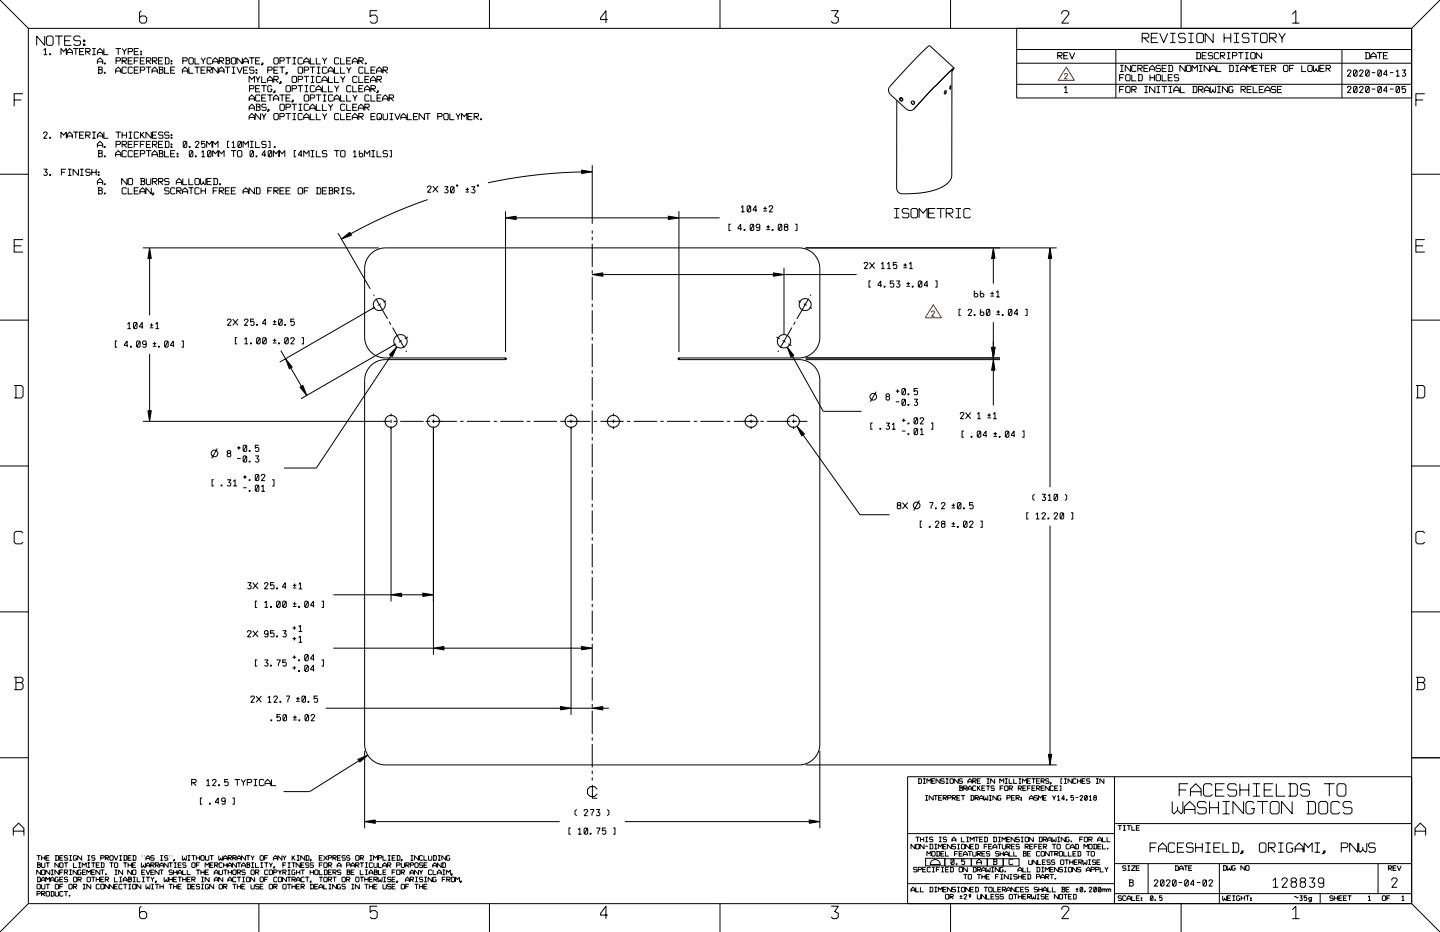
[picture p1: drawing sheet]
<svg xmlns="http://www.w3.org/2000/svg" width="432mm" height="279mm" viewBox="0 0 432 279" stroke-linecap="round" stroke-linejoin="round" font-family="sans-serif">
<g fill="none" stroke="#000" stroke-width=".3">
<path d="M0 0l8.5 8.5M8.5 8.5h414.8M8.5 8.5v262.4M13.1 15.1l.5-.6v1.9M13.1 16.4h1.1M13.4 10.8v2.8l-2.4-2.8v2.8M14.3 10.8h1.2l.4 .4v2l-.4 .4h-1.2l-.4-.4v-2zM14.9 16.1h.3v.3h-.3zM16.5 10.8h2.4M17.7 10.8v2.8M18.3 16.4v-1.9l.8 1 .8-1v1.9M19.4 12.2h1.6"/>
<path d="M20.1 16.4v-1.1l.8-.8 .8 .8v1.1M20.1 15.7h1.6M21.4 10.8h-2v2.8h2M21.9 14.5h1.6M22.7 14.5v1.9M23.9 15.5h1M24.1 11.2l-.4-.4h-1.2l-.4 .4v.6l.4 .4h1.4l.2 .2v.8l-.4 .4h-1.2l-.4-.4M25.1 12h.3v.4h-.3zM25.1 13.2h.3v.4h-.3zM25.2 14.5h-1.3v1.9h1.3M25.7 15.5h1.1l.2-.3v-.4l-.2-.3h-1.1v1.9M26.1 15.5l.9 .9"/>
<path d="M27.6 16.4h1.1M27.6 14.5h1.1M28.2 14.5v1.9M29.2 16.4v-1.1l.8-.8 .8 .8v1.1M29.2 19.2v-1.1l.8-.8 .8 .8v1.1M29.2 15.7h1.6M29.2 18.5h1.6M31.2 14.5v1.9h1.3M31.3 18.9h.3v.3h-.3zM34.7 14.5h1.6M34.8 18.2h1.1l.2-.2v-.4l-.2-.3h-1.1v1.9M35.5 14.5v1.9"/>
<path d="M36.6 14.5l.7 1 .6-1M36.6 18.2h1.1l.2-.2v-.4l-.2-.3h-1.1v1.9M37 18.2l.9 1M37.3 15.5v.9M38.4 15.5h1.1l.3-.7-.3-.3h-1.1v1.9M38.4 18.2h1.1M39.8 17.3h-1.4v1.9h1.4M40.3 15.5h1M40.3 18.2h1M41.6 14.5h-1.3v1.9h1.3M41.6 17.3h-1.3v1.9M42.1 18.2h1"/>
<path d="M42.2 15.3h.3v.3h-.3zM42.2 16.1h.3v.3h-.3zM42.4 3.2l-.6 .5v2.7l.6 .5h1l.6-.5v-1.1l-.6-.5h-1l-.6 .5M43.4 17.3h-1.3v1.9h1.3M43.9 18.2h1.1l.2-.6-.2-.3h-1.1v1.9M44.3 18.2l.9 1M45.7 18.2h1.1l.2-.2v-.4l-.2-.3h-1.1v1.9M46.1 18.2l.9 1M47.5 18.2h1.1M48.9 17.3h-1.4v1.9h1.4M49.4 17.3h1l.3 .3v1.3l-.3 .3h-1M49.6 17.3v1.9"/>
<path d="M51.3 18.1h.3v.3h-.3zM51.3 18.9h.3v.3h-.3zM54.8 18.2h1.1l.2-.2v-.4l-.2-.3h-1.1v1.9M56.9 17.3h.8l.3 .3v1.3l-.3 .3h-.8l-.3-.3v-1.3zM58.5 17.3v1.9h1.3M60.3 17.3l.6 .9 .7-.9M60.9 18.2v1M63.4 17.6l-.2-.3h-.8l-.3 .3v1.3l.3 .3h.8l.2-.3M63.8 19.2v-1.1l.8-.8 .8 .8v1.1M63.8 18.5h1.6M65.7 18.2h1.1l.3-.2v-.4l-.3-.3h-1.1v1.9M66.1 18.2l1 1"/>
<path d="M67.6 17.3h1l.3 .3-.3 .5 .3 .3v.5l-.3 .3h-1M67.8 17.3v1.9M67.8 18.1h.8M69.6 17.3h.8l.3 .3v1.3l-.3 .3h-.8l-.2-.3v-1.3zM72.7 17.3v1.9l-1.6-1.9v1.9M72.9 19.2v-1.1l.8-.8 .8 .8v1.1M72.9 18.5h1.6M74.7 17.3h1.6M75.5 17.3v1.9M76.7 18.2h1M77.6 0v8.5M78 17.3h-1.3v1.9h1.3"/>
<path d="M78.6 18.9h.3v.3l-.6 .2zM82.1 17.6l.3-.3h.8l.2 .3v1.3l-.2 .3h-.8l-.3-.3zM83.9 18.2h1.1l.3-.2v-.4l-.3-.3h-1.1v1.9M85.6 17.3h1.6M86.4 17.3v1.9M87.7 17.3h1.1M87.7 19.2h1.1M88.2 17.3v1.9M90.7 17.6l-.2-.3h-.8l-.3 .3v1.3l.3 .3h.8l.2-.3M91.1 19.2v-1.1l.8-.8 .8 .8v1.1M91.1 18.5h1.6M93 17.3v1.9h1.4"/>
<path d="M94.9 17.3v1.9h1.3M96.7 17.3l.6 .9 .7-.9M97.3 18.2v1M101.6 17.6l-.2-.3h-.8l-.3 .3v1.3l.3 .3h.8l.2-.3M102.1 17.3v1.9h1.4M104 18.2h1M105.3 17.3h-1.3v1.9h1.3M105.6 19.2v-1.1l.8-.8 .8 .8v1.1M105.6 18.5h1.6M107.6 18.2h1.1l.2-.2v-.4l-.2-.3h-1.1v1.9M108 18.2l.9 1M109.5 18.9h.3v.3h-.3z"/>
<path d="M113.1 3.2h-2.1v1.9l.5-.6h1.1l.5 .6v1.3l-.5 .5h-1.1l-.5-.5M146.8 0v8.5M182.2 5.9h-2.1v-.6l1.6-2.1v3.7M215.9 0v8.5M249.2 3.2h2.2l-1.1 1.6 1.1 .5v1.1l-.6 .5h-1l-.6-.5M285 0v8.5M304.9 8.5v20.9h118.4M304.9 14.8h118.4M304.9 19h118.4M317.2 16.7h1l.3-.7-.3-.2h-1v1.8M317.6 16.7l.9 .9M318.4 4.3v-.6l.5-.5h1.1l.5 .5v.6l-2.1 2.6h2.1"/>
<path d="M319 16.7h1.1M320.3 15.8h-1.3v1.8h1.3M320.7 15.8l.8 1.8 .8-1.8M334.6 14.8v14.6M335.9 19.6h1M336.4 19.6v1.9M339 19.6v1.9l-1.6-1.9v1.9M340.7 19.9l-.3-.3h-.8l-.2 .3v1.3l.2 .3h.8l.3-.3M342.5 11.4h1.6l.4-.4v-.6l-.4-.4h-1.6v2.8M343.1 11.4l1.4 1.4M344.3 19.6h-1.3v1.9h1.3M345.2 11.4h1.6"/>
<path d="M347.2 10h-2v2.8h2M347.7 10l1.2 2.8 1.2-2.8M348 19.9l-.3-.3h-.8l-.2 .7 .2 .2h1l.1 .7-.3 .3h-.8l-.2-.3M349.8 19.6h-1.3v1.9h1.3M350.3 19.6h1.1l.2 .3v1.3l-.2 .3h-1.1M350.6 19.6v1.9M350.9 12.8h1.6M350.9 10h1.6M351.7 10v2.8M354.2 0v8.5M355.4 19.6v1.9l-1.6-1.9v1.9M355.4 10.4l-.4-.4h-1.2l-.4 .4v.6l.4 .4h1.4l.2 .2v.8l-.4 .4h-1.2l-.4-.4"/>
<path d="M355.8 19.9l.2-.3h.8l.3 .3v1.3l-.3 .3h-.8l-.2-.3zM356.3 12.8h1.6M356.3 10h1.6M357.1 10v2.8M358.7 15.8h1l.3 .2v1.4l-.3 .2h-1M358.9 10.4l.4-.4h1.2l.4 .4v2l-.4 .4h-1.2l-.4-.4zM358.9 15.8v1.8M359.5 19.6h1.1M360.1 19.6v1.9M360.5 16.7h1M361.8 15.8h-1.3v1.8h1.3M362.7 19.6v1.9l-1.6-1.9v1.9"/>
<path d="M363.6 16l-.2-.2h-.8l-.3 .2v.4l.3 .3 1 .1v.6l-.2 .2h-.8l-.3-.2M363.8 10v2.8l-2.4-2.8v2.8M364.9 19.6v1.9h1.3M365.4 16l-.2-.2h-.8l-.3 .2v1.4l.3 .2h.8l.2-.2M365.9 16.7h1.1l.3-.3v-.4l-.3-.2h-1.1v1.8M366.3 16.7l1 .9M367.1 10v2.8M367.1 11.4h2M367.9 17.6h1.1M367.9 15.8h1.1M368.4 15.8v1.8M368.5 19.6h1.1l.2 .3v1.3l-.2 .3h-1.1"/>
<path d="M368.8 19.6v1.9M369.1 10v2.8M369.6 16.7h1l.3-.3v-.4l-.3-.2h-1v1.8M370 12.8h1.6M370 10h1.6M370.4 19.6h1.1M370.8 10v2.8M371 19.6v1.9M371.3 15.8h1.6M372.1 15.8v1.8M373.3 17.6h1.1M373.3 15.8h1.1"/>
<path d="M373.9 15.8v1.8M374.5 10.4l-.4-.4h-1.2l-.4 .4v.6l.4 .4h1.4l.2 .2v.8l-.4 .4h-1.2l-.4-.4M375 16l.3-.2h.8l.3 .2v1.4l-.3 .2h-.8l-.3-.2zM375 10h2.4M376.2 10v2.8M377.1 19.6h-1.3v1.9h1.3M377.5 19.6h1.6M378 10.4l.4-.4h1.2l.4 .4v2l-.4 .4h-1.2l-.4-.4zM378.3 19.6v1.9M378.3 15.8v1.8l-1.6-1.8v1.8M380.7 11.4h1.6l.4-.4v-.6l-.4-.4h-1.6v2.8M380.7 19.6h-1.3v1.9h1.3"/>
<path d="M381.3 11.4l1.4 1.4M383.4 10l1 1.4 1-1.4M384.4 11.4v1.4M384.9 19.9l.2-.3h.8l.3 .3v1.3l-.3 .3h-.8l-.2-.3zM387.5 4.3l1.1-1.1v3.7M387.5 6.9h2.1M388 19.6h-1.3v1.9M390.3 19.6v1.9h1.4M392.2 19.9l.2-.3h.8l.3 .3v1.3l-.3 .3h-.8l-.2-.3zM393.8 19.6v1.6l.3 .3 .5-.6 .6 .6 .2-.3v-1.6M397.1 19.6h-1.3v1.9h1.3M402.4 14.8v14.6"/>
<path d="M409.4 15.8h1l.3 .2v1.4l-.3 .2h-1M409.6 15.8v1.8M411.1 17.6v-1l.8-.8 .8 .8v1M411.1 17h1.6M412.9 15.8h1.6M413.7 15.8v1.8M414.8 16.7h1.1M416.2 15.8h-1.4v1.8h1.4M423.3 8.5v262.4M431.8 0l-8.5 8.5M4.2 30h2.2M6.9 28.1h-2.7v3.7"/>
<path d="M21.9 39.6h1.6M22.7 39.6v1.9M25.2 39.6h-1.3v1.9h1.3M27.6 39.6h1.1M28.2 39.6v1.9M29.3 20.1h1.1l.3 .3-.3 .5 .3 .3v.5l-.3 .3h-1.1M29.6 20.1v1.9M29.6 20.9h.8M31.2 39.6v1.9h1.3M31.3 21.7h.3v.3h-.3zM34.7 22v-1.1l.8-.8 .8 .8v1.1M34.7 21.3h1.6"/>
<path d="M34.7 39.6h1.6M35.5 39.6v1.9M36.6 39.6v1.9M37.9 20.4l-.2-.3h-.8l-.3 .3v1.3l.3 .3h.8l.2-.3M37.9 39.6v1.9M38.6 39.6h1M39.1 39.6v1.9M39.8 20.4l-.3-.3h-.8l-.3 .3v1.3l.3 .3h.8l.3-.3M40.3 21h1M41.6 20.1h-1.3v1.9h1.3M41.6 39.8l-.3-.2h-.8l-.2 .2v1.4l.2 .3h.8l.3-.3M42.1 21h1l.3-.6-.3-.3h-1v1.9"/>
<path d="M42.2 39.6v1.9M43.2 39.6l-1 1.1M43.8 20.1h1.6M44.6 20.1v1.9M45.4 39.6v1.9l-1.6-1.9v1.9M45.6 22v-1.1l.8-.8 .8 .8v1.1M45.6 21.3h1.6M47 39.6h-1.3v1.9h1.3M47.5 20.1h1.1l.3 .3-.3 .5 .3 .3v.5l-.3 .3h-1.1M47.8 20.1v1.9M47.8 20.9h.8M48.9 39.8l-.3-.2h-.8l-.3 .6 .3 .3h.9l.2 .7-.3 .3h-.8l-.3-.3"/>
<path d="M49.4 20.1v1.9h1.3M50.7 39.8l-.3-.2h-.8l-.2 .6 .2 .3h1l.1 .7-.3 .3h-.8l-.2-.3M51.2 21h1M52.5 20.1h-1.3v1.9h1.3M54.7 22v-1.1l.8-.8 .8 .8v1.1M54.7 21.3h1.6M56.6 20.1v1.9h1.4M58.3 20.1h1.6M59.1 20.1v1.9M60.3 21h1M61.6 20.1h-1.3v1.9h1.3M62.1 21h1.1l.2-.6-.2-.3h-1.1v1.9"/>
<path d="M62.5 21l.9 1M65.4 20.1v1.9l-1.6-1.9v1.9M65.6 22v-1.1l.8-.8 .8 .8v1.1M65.6 21.3h1.6M67.4 20.1h1.6M68.2 20.1v1.9M69.5 20.1h1.1M69.5 22h1.1M70 20.1v1.9M71.1 20.1l.8 1.9 .8-1.9M73 21h1.1M74.3 20.1h-1.3v1.9h1.3"/>
<path d="M74.7 24.8v-1.9l.8 .9 .8-.9v1.9M74.7 30.3v-1.1l.8-.7 .8 .7v1.1M74.7 33.1v-1.1l.8-.8 .8 .8v1.1M74.7 35.9v-1.1l.8-.8 .8 .8v1.1M74.7 29.7h1.6M74.7 32.4h1.6M74.7 35.2h1.6M74.8 26.6h1.1l.3-.7-.3-.2h-1.1v1.8M76.2 20.4l-.3-.3h-.8l-.3 .3 .3 .6 1.1 .2v.5l-.3 .3h-.8l-.3-.3M76.7 22.9l.6 .9 .7-.9M76.7 31.2h1l.3 .3-.3 .5 .3 .3v.5l-.3 .3h-1M76.7 26.6h1"/>
<path d="M76.8 20.9h.3v.3h-.3zM76.8 21.7h.3v.3h-.3zM76.9 31.2v1.9M76.9 32h.8M77.3 23.8v1M78 25.7h-1.3v1.8h1.3M78 28.7l-.3-.2h-.8l-.2 .2v1.3l.2 .3h.8l.3-.3M78.1 34v1.9l-1.6-1.9v1.9M78.3 25.7h1.6M78.5 22.9v1.9h1.3M78.5 34l.6 .9 .7-.9M78.5 29.4h1"/>
<path d="M79.1 25.7v1.8M79.1 34.9v1M79.8 28.5h-1.3v1.8h1.3M79.8 31.5l-.3-.3h-.8l-.2 .3v.4l.2 .3 1.1 .1v.5l-.3 .3h-.8l-.2-.3M80.2 24.8v-1.1l.8-.8 .8 .8v1.1M80.2 24.1h1.6M80.2 28.5h1.6M80.3 21h1.1l.2-.6-.2-.3h-1.1v1.9M80.4 32.8h.3v.3l-.5 .3zM81 28.5v1.8M81.1 26.7h.5M81.5 25.9l-.3-.2h-.6l-.3 .2v1.4l.3 .2h.6l.3-.2v-.6"/>
<path d="M82 30.3v-1.1l.8-.7 .8 .7v1.1M82 29.7h1.6M82.1 23.8h1.1l.2-.7-.2-.2h-1.1v1.9M82.1 34.3l.3-.3h.8l.2 .3v1.3l-.2 .3h-.8l-.3-.3zM82.1 21h1.1M82.2 27.3h.3v.2l-.5 .3zM82.5 23.8l.9 1M83.4 20.1h-1.3v1.9h1.3M83.8 20.1h1.6M83.8 28.5h1.6M83.9 31.5l.3-.3h.8l.3 .3v1.3l-.3 .3h-.8l-.3-.3zM83.9 34.9h1.1l.3-.6-.3-.3h-1.1v1.9"/>
<path d="M84.1 24.5h.2v.3l-.5 .2zM84.6 20.1v1.9M84.6 28.5v1.8M85.6 34h1.6M85.8 25.9l.2-.2h.8l.3 .2v1.4l-.3 .2h-.8l-.2-.2zM85.8 32.2h1l.3-.3v-.4l-.3-.3h-1v1.9M85.8 29.4h1M85.9 21.7h.3v.3l-.6 .2zM86.4 34v1.9M87.1 28.5h-1.3v1.8h1.3M87.4 31.2h1.6M87.6 23.1l.2-.2h.8l.3 .2v1.4l-.3 .3h-.8l-.2-.3z"/>
<path d="M87.6 26.6h1l.3-.3v-.4l-.3-.2h-1v1.8M87.7 30h.3v.3l-.6 .3zM87.7 34h1.1M87.7 35.9h1.1M88.2 31.2v1.9M88.2 34v1.9M89.3 25.7h1.6M89.4 23.8h1.1l.2-.2v-.5l-.2-.2h-1.1v1.9M89.5 31.2h1.1M89.5 33.1h1.1M89.7 20.1h.8l.2 .3v1.3l-.2 .3h-.8l-.3-.3v-1.3zM90.1 25.7v1.8"/>
<path d="M90.1 31.2v1.9M90.7 34.3l-.2-.3h-.8l-.3 .3v1.3l.3 .3h.8l.2-.3M91.1 35.9v-1.1l.8-.8 .8 .8v1.1M91.1 22.9h1.6M91.1 35.2h1.6M91.2 21h1.1l.2-.2v-.4l-.2-.3h-1.1v1.9M91.3 25.7h1.1M91.3 27.5h1.1M91.5 28.5h.8l.2 .2v1.3l-.2 .3h-.8l-.3-.3v-1.3zM91.9 22.9v1.9M91.9 25.7v1.8M92.5 31.5l-.2-.3h-.8l-.3 .3v1.3l.3 .3h.8l.2-.3"/>
<path d="M92.9 33.1v-1.1l.8-.8 .8 .8v1.1M92.9 20.1h1.6M92.9 32.4h1.6M93 29.4h1.1l.3-.3v-.4l-.3-.2h-1.1v1.8M93 34v1.9h1.4M93.2 22.9h1M93.2 24.8h1M93.7 20.1v1.9M93.7 22.9v1.9M94.4 25.9l-.3-.2h-.8l-.3 .2v1.4l.3 .2h.8l.3-.2M94.7 27.5v-1l.8-.8 .8 .8v1M94.7 26.9h1.6"/>
<path d="M94.7 28.5h1.6M94.9 31.2v1.9h1.3M94.9 34v1.9h1.3M95 20.1h1.1M95 22h1.1M95.5 20.1v1.9M95.5 28.5v1.8M96.2 23.1l-.3-.2h-.8l-.2 .2v1.4l.2 .3h.8l.3-.3M96.5 24.8v-1.1l.8-.8 .8 .8v1.1M96.5 24.1h1.6M96.7 25.7v1.8h1.3M96.7 31.2v1.9h1.3"/>
<path d="M96.7 34l.6 .9 .7-.9M96.8 28.5h1.1M96.8 30.3h1.1M97.3 28.5v1.8M97.3 34.9v1M98 20.4l-.3-.3h-.8l-.2 .3v1.3l.2 .3h.8l.3-.3M98.4 22v-1.1l.8-.8 .8 .8v1.1M98.4 21.3h1.6M98.5 22.9v1.9h1.3M98.5 25.7v1.8h1.3M98.5 31.2l.7 1 .6-1M99.2 32.2v.9"/>
<path d="M99.8 28.7l-.2-.2h-.8l-.3 .2v1.3l.3 .3h.8l.2-.3M100.2 30.3v-1.1l.8-.7 .8 .7v1.1M100.2 29.7h1.6M100.3 20.1v1.9h1.3M100.3 22.9v1.9h1.3M100.3 25.7l.7 .9 .6-.9M101 26.6v.9M101.6 34.3l-.2-.3h-.8l-.3 .3v1.3l.3 .3h.8l.2-.3M102.1 20.1v1.9h1.4M102.1 22.9l.7 .9 .7-.9M102.1 28.5v1.8h1.4M102.1 34v1.9h1.4"/>
<path d="M102.8 23.8v1M103.5 31.5l-.3-.3h-.8l-.3 .3v1.3l.3 .3h.8l.3-.3M104 20.1l.6 .9 .7-.9M104 28.5v1.8h1.3M104 31.2v1.9h1.3M104 34.9h1M104.6 21v1M105.3 25.9l-.3-.2h-.8l-.2 .2v1.4l.2 .2h.8l.3-.2M105.3 34h-1.3v1.9h1.3M105.6 35.9v-1.1l.8-.8 .8 .8v1.1M105.6 35.2h1.6M105.8 25.7v1.8h1.3"/>
<path d="M105.8 28.5l.6 .9 .7-.9M105.8 32.2h1M106.4 29.4v.9M107.1 23.1l-.3-.2h-.8l-.2 .2v1.4l.2 .3h.8l.3-.3M107.1 31.2h-1.3v1.9h1.3M107.5 33.1v-1.1l.8-.8 .8 .8v1.1M107.5 32.4h1.6M107.6 22.9v1.9h1.3M107.6 34.9h1.1l.2-.6-.2-.3h-1.1v1.9M107.6 26.6h1.1M108 34.9l.9 1M108.9 20.4l-.2-.3h-.8l-.3 .3v1.3l.3 .3h.8l.2-.3"/>
<path d="M108.9 25.7h-1.3v1.8h1.3M109.3 27.5v-1l.8-.8 .8 .8v1M109.3 26.9h1.6M109.4 20.1v1.9h1.3M109.4 32.2h1.1l.2-.3v-.4l-.2-.3h-1.1v1.9M109.4 23.8h1.1M109.8 32.2l.9 .9M110.7 22.9h-1.3v1.9h1.3M110.7 28.7l-.2-.2h-.8l-.3 .2v1.3l.3 .3h.8l.2-.3M111.1 24.8v-1.1l.8-.8 .8 .8v1.1M111.1 24.1h1.6M111.2 26.6h1.1l.3-.3v-.4l-.3-.2h-1.1v1.8"/>
<path d="M111.2 28.5v1.8h1.4M111.2 21h1.1M111.2 34.9h1.1M111.6 26.6l1 .9M112.6 20.1h-1.4v1.9h1.4M112.6 34h-1.4v1.9h1.4M112.9 22v-1.1l.8-.8 .8 .8v1.1M112.9 21.3h1.6M113.1 23.8h1l.3-.7-.3-.2h-1v1.9M113.1 34.3l.2-.3h.8l.3 .3v1l-.5 .6h-.6l-.2-.3zM113.1 29.4h1M113.1 35.6l.2 .3"/>
<path d="M113.2 27.3h.3v.2l-.6 .3zM113.5 23.8l.9 1M113.7 35.2l.7 .7M114.4 28.5h-1.3v1.8h1.3M114.7 30.3v-1.1l.8-.7 .8 .7v1.1M114.7 29.7h1.6M114.9 21h1l.3-.6-.3-.3h-1v1.9M114.9 34v1.6l.2 .3h.8l.3-.3v-1.6M115.3 21l.9 1M116.7 29.4h1.1l.2-.7-.2-.2h-1.1v1.8M116.8 34h1.1M116.8 35.9h1.1"/>
<path d="M117.1 29.4l.9 .9M117.4 34v1.9M118.4 34l.8 1.9 .8-1.9M120.2 35.9v-1.1l.8-.8 .8 .8v1.1M120.2 35.2h1.6M122.2 34v1.9h1.3M124 34.9h1M125.3 34h-1.3v1.9h1.3M127.3 34v1.9l-1.6-1.9v1.9M127.5 34h1.6M128.3 34v1.9M131.3 34.9h1l.3-.6-.3-.3h-1v1.9"/>
<path d="M133.1 34.3l.2-.3h.8l.3 .3v1.3l-.3 .3h-.8l-.2-.3zM134.9 34v1.9h1.3M136.7 34l.7 .9 .6-.9M137.4 34.9v1M138.4 35.9v-1.9l.8 .9 .8-.9v1.9M140.4 34.9h1M141.7 34h-1.3v1.9h1.3M142.2 34.9h1l.3-.6-.3-.3h-1v1.9M142.6 34.9l.9 1M144.1 35.6h.3v.3h-.3zM269.7 29.8l.2 .3M269.7 29.8h.1"/>
<path d="M269.9 29.3l.6 .1M269.9 29.3l-.2 .4 .2 .4M269.9 29.3l-.2 .4M269.9 30.1l.7 .1M270.5 29.4l-.8 .3M270.5 29.4l.2 .4-.1 .4M270.6 29.4l-.9 .4M270.6 29.4h.1M270.7 29.8l-.2 .4M273.5 31.1l.6 .1M273.5 31.1a.51 .51 0 0 1 0-.7 .51 .51 0 0 1 .7 .1 .51 .51 0 0 1-.1 .7M273.9 30.3h.1"/>
<path d="M273.9 30.3l.3 .3M274.1 32.6l-.2 .2M274.1 32.6h.1M280.3 25.8l-6.2 6.8M280.3 25.8l.1 .1M280.4 25.8l-6.3 6.8M280.4 25.8h.1M280.4 25.8h-.1M280.4 25.8l.1 .1M283.4 27.2h.1a.5 .5 0 0 1 .2 .5 .5 .5 0 0 1-.5 .4zM283.6 27.1a.73 .73 0 0 1-.3 1.1M285 25.7l-.1 1"/>
<path d="M285.5 20.9l-.1 31.7a5 5 0 0 1-3.8 3.9 26.9 26.9 0 0 1-11.8 1.4l-.7-.6-.2-.9v-26.3M286 20.5l-.5 .8 .5-.8M286 20.3l.1 .1M286 20.3l-7.2-6.6-.3 .1a118 118 0 0 0-11.8 12.3l-.2 1.3 .6 1 4.9 4.4 1 .3 .9-.3M286.1 20.3h.1M286.1 20.4l-1.5 1.2-4.1 4.3M286.1 20.4l-2 1.8-3.6 3.7M286.1 20.4h.1M304.9 25.3h118.4M319.1 26.4l.6-.5v1.9M319.1 27.8h1.1M335.7 23.3h1.1"/>
<path d="M335.7 26.8h1.1M335.9 21.5h1M337.1 22.4h-1.4v1.8M337.1 25.9h-1.4v1.9M337.6 22.6l.2-.2h.8l.3 .2v1.4l-.3 .2h-.8l-.2-.2zM337.6 26.2l.2-.3h.8l.3 .3v1.3l-.3 .3h-.8l-.2-.3zM339.4 22.4v1.8h1.3M339.4 26.8h1l.3-.6-.3-.3h-1v1.9M339.8 26.8l.9 1M341.2 20.5h1.1l.2-.2v-.4l-.2-.3h-1.1v1.9M341.2 22.4h1.1l.2 .2v1.4l-.2 .2h-1.1M341.5 22.4v1.8"/>
<path d="M341.6 20.5l.9 1M343 20.5h1.1M343.2 27.8h1M343.2 25.9h1M343.7 25.9v1.9M344.7 21.5v-1.1l.8-.8 .8 .8v1.1M344.7 20.8h1.6M344.8 22.4v1.8M344.8 23.3h1.4M346.2 22.4v1.8M346.3 25.9v1.9l-1.6-1.9v1.9M346.7 22.6l.2-.2h.8l.3 .2v1.4l-.3 .2h-.8l-.2-.2z"/>
<path d="M346.8 27.8h1.1M346.8 25.9h1.1M347.3 25.9v1.9M348.3 25.9h1.6M348.5 22.4v1.8h1.3M348.5 20.5h1M349.1 25.9v1.9M350.3 23.3h1.1M350.4 27.8h1.1M350.4 25.9h1.1M351 25.9v1.9M351.6 22.4h-1.3v1.8h1.3"/>
<path d="M352 27.8v-1.1l.8-.8 .8 .8v1.1M352 27.1h1.6M353.4 22.6l-.2-.2h-.8l-.3 .2 .3 .7 1 .1v.6l-.2 .2h-.8l-.3-.2M353.9 25.9v1.9h1.4M357.4 21.5v-1.9l.8 .9 .8-.9v1.9M357.6 25.9h1l.3 .3v1.3l-.3 .3h-1M357.8 25.9v1.9M359.4 26.8h1.1l.2-.6-.2-.3h-1.1v1.9M359.5 21.5h1.1M359.8 26.8l.9 1M361.1 27.8v-1.1l.8-.8 .8 .8v1.1M361.1 27.1h1.6"/>
<path d="M362.9 21.5v-1.1l.8-.8 .8 .8v1.1M362.9 25.9v1.6l.3 .3 .5-.6 .5 .6 .3-.3v-1.6M362.9 20.8h1.6M363.7 26.7v.5M365 27.8h1.1M365 25.9h1.1M365.5 25.9v1.9M368.1 25.9v1.9l-1.6-1.9v1.9M369.3 27h.5M369.7 26.2l-.3-.3h-.6l-.3 .3v1.3l.3 .3h.6l.3-.3v-.5M370.4 21.5h1.1M372 21.5v-1.1l.8-.8 .8 .8v1.1"/>
<path d="M372 20.8h1.6M372.1 26.8h1.1l.3-.6-.3-.3h-1.1v1.9M372.5 26.8l1 1M373.8 21.5v-1.9l.8 .9 .8-.9v1.9M374 26.8h1M375.3 25.9h-1.3v1.9h1.3M375.8 25.9v1.9h1.3M375.8 20.5h1M377.6 26.8h1.1M378.9 25.9h-1.3v1.9h1.3M379.3 27.8v-1.1l.8-.8 .8 .8v1.1M379.3 27.1h1.6"/>
<path d="M379.4 20.5h1.1M381.2 20.5h1.1l.3-.2v-.4l-.3-.3h-1.1v1.9M381.6 20.5l1 1M382.6 26.2l-.3-.3h-.8l-.3 .7 .3 .2h.9l.2 .7-.3 .3h-.8l-.3-.3M383.1 26.8h1M384.4 25.9h-1.3v1.9h1.3M386.7 20.5h1.1M394.6 20.4v.5M395.8 20.5h1.1M397.6 20.5h1.1l.2-.2v-.4l-.2-.3h-1.1v1.9M398 20.5l.9 1M404 21.5l.3-.5h.5l.3 .2-1.1 1.6h1.1"/>
<path d="M404 26.4l.3-.5h.5l.3 .3-1.1 1.6h1.1M405.9 21.2l.2-.2h.6l.2 .2v1.4l-.2 .2h-.6l-.2-.2zM406.1 25.9h.6l.2 .3v1.3l-.2 .3h-.6l-.2-.3v-1.3zM406.8 21.1l-.8 1.6M406.8 26l-.8 1.6M407.7 21.5l.3-.5h.5l.3 .2-1.1 1.6h1.1M407.7 26.4l.3-.5h.5l.3 .3-1.1 1.6h1.1M409.8 21h.5l.3 .2v1.4l-.3 .2h-.5l-.3-.2v-1.4zM409.8 25.9h.5l.3 .3v1.3l-.3 .3h-.5l-.3-.3v-1.3zM410.4 21.1l-.8 1.6M410.4 26l-.8 1.6M411.3 21.8h1.1"/>
<path d="M411.3 26.7h1.1M413.4 21h.5l.3 .2v1.4l-.3 .2h-.5l-.3-.2v-1.4zM413.4 25.9h.5l.3 .3v1.3l-.3 .3h-.5l-.3-.3v-1.3zM414.1 21.1l-.8 1.6M414.1 26l-.8 1.6M416 22.3h-1l.8-1.3v1.8M416 27.2h-1l.8-1.3v1.9M416.8 21.8h1.1M416.8 26.7h1.1M418.6 21.5l.5-.5v1.8M418.6 22.8h1.1M418.9 25.9h.5l.3 .3v1.3l-.3 .3h-.5l-.3-.3v-1.3z"/>
<path d="M419.5 26l-.8 1.6M420.4 21h1.1l-.5 .8 .5 .2v.6l-.3 .2h-.5l-.3-.2M421.5 25.9h-1.1v.9l.3-.2h.5l.3 .2v.7l-.3 .3h-.5l-.3-.3M424.6 30h2.1M427.2 28.1h-2.6v3.7M0 52.2h8.5M13.1 40.1l.3-.5h.5l.3 .2-1.1 1.7h1.1M13.1 50.7h1.1l-.6 .8 .6 .3v.5l-.3 .3h-.5l-.3-.3M14.9 41.2h.3v.3h-.3zM14.9 52.3h.3v.3h-.3zM18.3 41.5v-1.9l.8 .9 .8-.9v1.9M18.4 51.7h1.1"/>
<path d="M19.7 50.7h-1.3v1.9M20.1 41.5v-1.1l.8-.8 .8 .8v1.1M20.1 40.8h1.6M20.4 52.6h1M20.4 50.7h1M20.9 50.7v1.9M23.5 50.7v1.9l-1.6-1.9v1.9M23.9 40.5h1M24 52.6h1.1M24 50.7h1.1M24.5 50.7v1.9M25.7 40.5h1.1l.2-.7-.2-.2h-1.1v1.9"/>
<path d="M26.1 40.5l.9 1M27 51l-.2-.3h-.8l-.3 .7 .3 .3h.9l.1 .6-.2 .3h-.8l-.3-.3M27.5 50.7v1.9M27.5 51.7h1.3M27.6 41.5h1.1M28.8 50.7v1.9M29.2 41.5v-1.1l.8-.8 .8 .8v1.1M29.2 44.2v-1l.8-.8 .8 .8v1M29.2 55.4v-1.1l.8-.8 .8 .8v1.1M29.2 40.8h1.6M29.2 43.6h1.6M29.2 54.7h1.6"/>
<path d="M29.3 45.1h1.1l.3 .3-.3 .5 .3 .3v.6l-.3 .2h-1.1M29.3 56.3h1.1l.3 .3-.3 .5 .3 .3v.5l-.3 .2h-1.1M29.5 51.5h.2v.3h-.2zM29.5 52.3h.2v.3h-.2zM29.6 45.1v1.9M29.6 56.3v1.8M29.6 45.9h.8M29.6 57.1h.8M31.3 44h.3v.2h-.3zM31.3 46.8h.3v.2h-.3zM31.3 55.1h.3v.3h-.3zM31.3 57.9h.3v.2h-.3z"/>
<path d="M34.7 47v-1.1l.8-.8 .8 .8v1.1M34.7 46.4h1.6M34.8 43.3h1.1l.2-.7-.2-.2h-1.1v1.8M36.6 43.3h1.1l.2-.7-.2-.2h-1.1v1.8M36.6 40.5h1.3M37 43.3l.9 .9M37.9 45.4l-.2-.3h-.8l-.3 .3v1.4l.3 .2h.8l.2-.2M37.9 56.6l-.2-.3h-.8l-.3 .3v1.3l.3 .2h.8l.2-.2M38.1 53.5v1.9l-1.6-1.9v1.9M38.4 53.8l.3-.3h.8l.3 .3v1.3l-.3 .3h-.8l-.3-.3zM38.4 56.3v1.8h1.4M38.4 43.3h1.1"/>
<path d="M38.6 41.5h1M39.8 42.4h-1.4v1.8h1.4M39.8 45.4l-.3-.3h-.8l-.3 .3v1.4l.3 .2h.8l.3-.2M40.3 43.3h1M40.3 46.1h1M40.3 57.2h1M41.6 42.4h-1.3v1.8M41.6 45.1h-1.3v1.9h1.3M41.6 56.3h-1.3v1.8h1.3M41.9 58.1v-1l.8-.8 .8 .8v1M41.9 57.5h1.6M42.1 46.1h1l.3-.7-.3-.3h-1v1.9"/>
<path d="M42.1 53.5h1l.3 .3-.3 .5 .3 .3v.5l-.3 .3h-1M42.1 43.3h1M42.3 53.5v1.9M42.3 54.3h.8M42.4 40.4l1 1.1M43.4 42.4h-1.3v1.8M43.8 45.1h1.6M43.9 53.5v1.6l.3 .3h.8l.2-.3v-1.6M43.9 43.3h1.1M44.6 45.1v1.9M45.2 42.4h-1.3v1.8h1.3M45.4 56.3v1.8l-1.6-1.8v1.8"/>
<path d="M45.6 47v-1.1l.8-.8 .8 .8v1.1M45.6 46.4h1.6M45.7 43.3h1.1l.2-.7-.2-.2h-1.1v1.8M45.7 54.4h1.1l.2-.6-.2-.3h-1.1v1.9M45.7 40.5h1.1M45.8 57.9h.3v.2l-.5 .3zM46.1 43.3l.9 .9M46.1 54.4l.9 1M47.5 45.1h1.1l.3 .3-.3 .5 .3 .3v.6l-.3 .2h-1.1M47.5 54.4h1.1l.3-.6-.3-.3h-1.1v1.9M47.5 43.3h1.1M47.8 45.1v1.9"/>
<path d="M47.8 45.9h.8M47.9 54.4l1 1M48.9 42.4h-1.4v1.8h1.4M49.4 42.4h1l.3 .2v1.4l-.3 .2h-1M49.4 45.1v1.9h1.3M49.6 42.4v1.8M50.7 53.8l-.3-.3h-.8l-.2 .7 .2 .2h1l.1 .7-.3 .3h-.8l-.2-.3M50.7 56.6l-.3-.3h-.8l-.2 .6 .2 .3h1l.1 .7-.3 .2h-.8l-.2-.2M51.2 46.1h1M51.3 40.4h.3v.3h-.3zM51.3 41.2h.3v.3h-.3zM51.3 43.2h.3v.2h-.3z"/>
<path d="M51.3 44h.3v.2h-.3zM52.5 45.1h-1.3v1.9h1.3M52.5 56.6l-.3-.3h-.8l-.2 .3v1.3l.2 .2h.8l.3-.2M52.9 55.4v-1.1l.8-.8 .8 .8v1.1M52.9 54.7h1.6M53 57.2h1.1l.2-.6-.2-.3h-1.1v1.8M53.1 45.9h.3v.3h-.3zM53.1 46.8h.3v.2h-.3zM53.4 57.2l.9 .9M54.7 58.1v-1l.8-.8 .8 .8v1M54.7 57.5h1.6M54.8 53.5v1.9h1.3"/>
<path d="M54.9 42.6l.3-.2h.5l.3 .2v1.4l-.3 .2h-.5l-.3-.2zM55.9 42.5l-.8 1.6M56.5 56.3h1.6M56.6 53.5v1.9h1.4M56.8 44h.2v.2h-.2zM57 45.1h.6l.2 .3v1.4l-.2 .2h-.6l-.2-.2v-1.4zM57.3 56.3v1.8M57.7 45.3l-.8 1.6M58.5 53.8l.2-.3h.8l.3 .3v1.3l-.3 .3h-.8l-.2-.3zM58.6 42.9l.3-.5h.5l.3 .2-1.1 1.6h1.1M58.6 46.8h.3v.2h-.3zM59.8 56.6l-.3-.3h-.8l-.2 .3v1.3l.2 .2h.8l.3-.2"/>
<path d="M60.1 53.5v1.6l.3 .3 .5-.6 .6 .6 .2-.3v-1.6M60.3 56.3v1.8M60.3 57.2h1.3M60.4 45.7l.5-.6v1.9M60.4 47h1.1M60.9 54.3v.5M61.5 42.4h-1.1v.9l.3-.3h.5l.3 .3v.7l-.3 .2h-.5l-.3-.2M61.6 56.3v1.8M62 44.2v-1.8l.8 .9 .8-.9v1.8M62.1 54.4h1.1M62.5 45.1h.5l.3 .3v1.4l-.3 .2h-.5l-.3-.2v-1.4zM63.2 45.3l-.8 1.6"/>
<path d="M63.4 53.5h-1.3v1.9h1.3M63.8 44.2v-1.8l.8 .9 .8-.9v1.8M63.8 47v-1.9l.8 1 .8-1v1.9M63.9 53.5h1.1l.2 .3v1.3l-.2 .3h-1.1M63.9 57.2h1.1M64.2 53.5v1.9M65.2 56.3h-1.3v1.8M65.6 47v-1.9l.8 1 .8-1v1.9M65.7 57.2h1.1l.3-.6-.3-.3h-1.1v1.8M65.9 55.1h.2v.3h-.2zM66.1 57.2l1 .9M67.6 57.2h1"/>
<path d="M68.8 42.4h-.6v1.8h.6M68.9 56.3h-1.3v1.8h1.3M69.2 45.1h1.6M69.4 57.2h1M69.5 42.9l.5-.5v1.8M69.5 44.2h1.1M70 45.1v1.9M70.7 56.3h-1.3v1.8h1.3M71.5 45.1h.8l.2 .3v1.4l-.2 .2h-.8l-.3-.2v-1.4zM71.6 42.4h.5l.3 .2v1.4l-.3 .2h-.5l-.3-.2v-1.4zM72.3 42.5l-.8 1.6M72.9 44.2v-1.8l.8 .9 .8-.9v1.8"/>
<path d="M72.9 58.1v-1l.8-.8 .8 .8v1M72.9 57.5h1.6M75 44.2h1M75 42.4h1M75.2 45.1h.6l.2 .3v1.4l-.2 .2h-.6l-.2-.2v-1.4zM75.5 42.4v1.8M75.9 45.3l-.8 1.6M76.3 56.3v1.8l-1.6-1.8v1.8M76.7 42.4v1.8h1.3M76.7 56.3h1l.3 .3v1.3l-.3 .2h-1M76.8 46.8h.3v.2h-.3zM76.9 56.3v1.8"/>
<path d="M79.7 46.5h-1.1l.8-1.4v1.9M79.8 42.6l-.3-.2h-.8l-.2 .2 .2 .7 1.1 .1v.6l-.3 .2h-.8l-.2-.2M80.3 57.2h1.1M80.4 42.4h.6v1.8h-.6M80.4 45.4l.3-.3h.5l.3 .3v1.4l-.3 .2h-.5l-.3-.2zM81.4 45.3l-.8 1.6M81.6 56.3h-1.3v1.8M82 47v-1.9l.8 1 .8-1v1.9M82.1 57.2h1.1l.2-.6-.2-.3h-1.1v1.8M82.2 44h.3v.2h-.3zM82.5 57.2l.9 .9M83.8 47v-1.9l.8 1 .8-1v1.9"/>
<path d="M83.9 57.2h1.1M85.3 56.3h-1.4v1.8h1.4M85.8 57.2h1M87.1 56.3h-1.3v1.8h1.3M88.8 45.1h-.6v1.9h.6M89.7 56.3h.8l.2 .3v1.3l-.2 .2h-.8l-.3-.2v-1.3zM90.6 46.5h-1.1l.8-1.4v1.9M91.1 47v-1.9l.8 1 .8-1v1.9M91.2 57.2h1.1M92.5 56.3h-1.3v1.8M93.2 45.1h1M93.2 47h1"/>
<path d="M93.7 45.1v1.9M94.9 45.1v1.9h1.3M94.9 56.3h1l.3 .3v1.3l-.3 .2h-1M95.1 56.3v1.8M96.7 57.2h1M98 45.4l-.3-.3h-.8l-.2 .3 .2 .7 1.1 .1v.6l-.3 .2h-.8l-.2-.2M98 56.3h-1.3v1.8h1.3M98.5 56.3h1.1l.2 .3-.2 .5 .2 .3v.5l-.2 .2h-1.1M98.8 56.3v1.8M98.8 57.1h.8M100.2 45.1h1.6M100.3 57.2h1.1l.2-.6-.2-.3h-1.1v1.8"/>
<path d="M100.7 57.2l.9 .9M101 45.1v1.9M102.3 56.3h1M102.3 58.1h1M102.4 45.1h.8l.3 .3v1.4l-.3 .2h-.8l-.3-.2v-1.4zM102.8 56.3v1.8M105.3 56.6l-.3-.3h-.8l-.2 .6 .2 .3h1l.1 .7-.3 .2h-.8l-.2-.2M105.9 45.7l.5-.6v1.9M105.9 57.9h.3v.2h-.3zM105.9 47h1.1M108 45.1l-.3 .3v1.4l.3 .2h.5l.3-.2v-.6l-.3-.3h-.5l-.3 .3M109.3 47v-1.9l.8 1 .8-1v1.9"/>
<path d="M111.4 45.1h1M111.4 47h1M111.9 45.1v1.9M113.1 45.1v1.9h1.3M116.2 45.4l-.3-.3h-.8l-.2 .3 .2 .7 1.1 .1v.6l-.3 .2h-.8l-.2-.2M116.8 45.1h.6v1.9h-.6M128.2 56.3l.3-.5h.5l.3 .2-1.1 1.6h1.1M128.2 59.8l-11.8 4.7-11.2 5.6M129.8 55.8l1.6 1.8M131.4 55.8l-1.6 1.8M133.3 56h1l-.5 .8 .5 .2v.6l-.2 .2h-.5l-.3-.2M135.4 56h.5l.3 .2v1.4l-.3 .2h-.5l-.3-.2v-1.4z"/>
<path d="M136 56.1l-.8 1.6M136.9 55.6l.2-.2 .2 .3-.3 .1zM139.6 56.8h1.1M139.6 57.6h1.1M140.1 56.2v1.1M141.4 56h1l-.5 .8 .5 .2v.6l-.3 .2h-.5l-.2-.2M143.1 55.6l.3-.2 .1 .3-.3 .1zM174.4 51l3.2 .5-3.2 .5zM174.4 51.5l-6.7 .3-7.5 .7-7.2 1-6.7 1.3M177.6 49.5v17.6M423.3 52.2h8.5M4.2 73.7h2.2"/>
<path d="M6.9 71.8h-2.7v3.8h2.7M42.9 74.3h70.7M44.9 74.3l.5 3.2h-1zM44.9 77.5v17M101.4 69.9l9.6 16.7M102.4 71.7l2.5-2.1 .5 .9zM111.1 76.2a6.3 6.3 0 0 1 4.5-1.9h124a6.2 6.2 0 0 1 6.2 6.3v20.5a6.2 6.2 0 0 1-6.2 6.2h-36l-.3 .3 .3 .2h36a6.2 6.2 0 0 1 6.2 6.3v109a6.2 6.2 0 0 1-6.2 6.2h-124a6.2 6.2 0 0 1-6.3-6.2v-109a6.2 6.2 0 0 1 6.3-6.3h36l.2-.3-.2-.2h-36a6.2 6.2 0 0 1-6.3-6.2v-20.5a6.2 6.2 0 0 1 1.8-4.4zM151.6 65.3l3.2-.5v1zM151.6 63.3v42.3M154.8 65.3h45.6M177.6 69.1v.9M177.6 71v1"/>
<path d="M177.6 73v7M200.4 64.8l3.2 .5-3.2 .5zM203.6 63.3v42.3M203.6 65.3h12.2M219.1 67.2h-.5v1.9h.5M222.2 62.2l.6-.5v1.8M222.2 63.5h1.1M222.4 68.6h-1.1l.8-1.4v1.9M223.1 68.8h.3v.3h-.3zM224 61.9l.3-.2h.5l.3 .2v1.4l-.3 .2h-.5l-.3-.2zM225 61.8l-.8 1.6M225.2 67.2h.5l.3 .3v1.3l-.3 .3h-.5l-.3-.3v-1.3z"/>
<path d="M225.9 67.4l-.8 1.6M226.9 63h-1l.8-1.3v1.8M227.8 68l-.2 .3h-.6l-.2-.3v-.5l.2-.3h.6l.2 .3v1.3l-.2 .3h-.6l-.2-.3M228.9 62.5h1.1M228.9 63.3h1.1M229.4 61.9v1.1M229.8 68h1.1M229.8 68.8h1.1M230.3 67.5v1.1M230.6 62.2l.3-.5h.5l.3 .2-1.1 1.6h1.1M231.5 68.8h.3v.3h-.3zM233.6 67.2h.6l.2 .3v1.3l-.2 .3h-.6l-.2-.3v-1.3z"/>
<path d="M234.3 67.4l-.8 1.6M235.5 68l-.3-.2 .3-.6h.5l.3 .3-.3 .5 .3 .3v.5l-.3 .3h-.5l-.3-.3v-.5l.3-.3h.5M238.4 67.2h.6v1.9h-.6M241.6 74.3h75.3M259.1 79.2l.3-.5h.5l.3 .2-1.1 1.6h1.1M260.7 78.7l1.6 1.8M262.3 78.7l-1.6 1.8M264.2 79.2l.6-.5v1.8M266 79.2l.6-.5v1.8M268.1 65.3h1.6M268.1 62.5h1.6M268.9 62.5v2.8"/>
<path d="M268.9 78.7h-1v.9l.2-.3h.6l.2 .3v.7l-.2 .2h-.6l-.2-.2M270.9 79.5h1.1M271.4 78.9v1.1M272.5 62.9l-.4-.4h-1.2l-.4 .4v.6l.4 .4h1.4l.2 .2v.8l-.4 .4h-1.2l-.4-.4M272.6 79.2l.6-.5v1.8M273.6 62.5h1.2l.4 .4v2l-.4 .4h-1.2l-.4-.4v-2zM275.6 65.3v-2.8l1.2 1.4 1.2-1.4v2.8M278.4 63.9h1.6M280.4 62.5h-2v2.8h2M280.9 62.5h2.4M282.1 62.5v2.8M283.7 63.9h1.6l.4-.4v-.6l-.4-.4h-1.6v2.8"/>
<path d="M284.3 63.9l1.4 1.4M286.6 65.3h1.6M286.6 62.5h1.6M287.4 62.5v2.8M291 62.9l-.4-.4h-1.2l-.4 .4v2l.4 .4h1.2l.4-.4M297.9 74.3l.5 3.2h-1zM297.9 77.5v7.5M314.9 74.3l.5 3.2h-1zM314.9 77.5v68.5M424.6 73.7h2.1M427.2 71.8h-2.6v3.8h2.6M0 96h8.5"/>
<path d="M38.2 97.2l.6-.5v1.8M38.2 98.5h1.1M40.3 96.7h.5l.3 .2v1.4l-.3 .2h-.5l-.3-.2v-1.4zM41 96.8l-.8 1.6M42.9 98h-1l.8-1.3v1.8M44.9 97.5h1.1M44.9 98.3h1.1M45.4 96.9v1.1M46.6 97.2l.6-.5v1.8M46.6 98.5h1.1M68.2 96.2l.3-.5h.5l.3 .2-1.1 1.6h1.1M69.8 95.7l1.6 1.8"/>
<path d="M71.4 95.7l-1.6 1.8M73.3 96.2l.3-.5h.5l.3 .2-1.1 1.6h1.1M76.2 95.7h-1.1v.9l.3-.3h.5l.3 .3v.7l-.3 .2h-.5l-.3-.2M76.9 97.3h.3v.2h-.3zM79.8 97h-1l.8-1.3v1.8M81.8 96.5h1.1M81.8 97.3h1.1M82.3 95.9v1.1M83.8 95.7h.5l.3 .2v1.4l-.3 .2h-.5l-.3-.2v-1.4zM84.5 95.8l-.8 1.6M85.4 97.3h.2v.2h-.2zM88.3 95.7h-1.1v.9l.3-.3h.5l.3 .3v.7l-.3 .2h-.5l-.3-.2"/>
<path d="M112 92.3l-28.1 16.2M112 88.3l.2 .4M112.4 92.1l-.7 .4M112.7 89.5l3.5 6.1M114.2 91.1l-.9 .5M115.8 90.1l-.8 .5M116.7 96.5l.5 .8M117.7 98.2l3.5 6.1M177.6 82.3l3.2-.5v1zM177.6 81v1M177.6 83v7M177.6 91v1"/>
<path d="M177.6 93v7M180.8 82.3h51.1M231.9 81.8l3.2 .5-3.2 .5zM235.1 80.3v20M235.1 82.3h21.8M237.5 98.2l-3.5 6.1M238.5 96.5l-.5 .8M239.4 90.1l.7 .5M241 91.1l.9 .5M242.5 89.5l-3.5 6.1M242.7 92.1l.8 .4M243.2 88.3l-.2 .4"/>
<path d="M261.1 84.2h-.5v1.9h.5M264.2 80.5h1.1M264.4 85.6h-1.1l.8-1.4v1.9M265.1 85.8h.3v.3h-.3zM266 80.5h1.1M268 84.2h-1.1v1l.3-.3h.5l.3 .3v.6l-.3 .3h-.5l-.3-.3M268.8 84.2h1l-.5 .8 .5 .3v.5l-.2 .3h-.6l-.2-.3M270.9 80.3h1.1M271.8 85h1.1M271.8 85.8h1.1M272.3 84.5v1.1M272.6 80.5h1.1"/>
<path d="M273.5 85.8h.3v.3h-.3zM275.4 84.5l.2-.3h.6l.2 .3v1.3l-.2 .3h-.6l-.2-.3zM276.3 84.4l-.8 1.6M278.3 85.6h-1.1l.8-1.4v1.9M280.4 84.2h.6v1.9h-.6M288.1 92.7h-.5v1.9h.5M290.3 93.3l.3-.6h.5l.3 .3-1.1 1.6h1.1M292.1 94.3h.3v.3h-.3zM292.4 87.2l-.3 .2v1.4l.3 .2h.5l.3-.2v-.6l-.3-.2h-.5l-.3 .2M294.2 87.2l-.3 .2v1.4l.3 .2h.5l.3-.2v-.6l-.3-.2h-.5l-.3 .2M294.2 92.7l-.3 .3v1.3l.3 .3h.5l.3-.3v-.5l-.3-.3h-.5l-.3 .3M295.8 93l.2-.3h.6l.2 .3v1.3l-.2 .3h-.6l-.2-.3z"/>
<path d="M296.7 92.9l-.8 1.6M297 88h1.1M297 88.8h1.1M297.5 87.4v1.1M297.9 96.6v7.5M298.7 87.7l.6-.5v1.8M298.7 89h1.1M298.8 93.5h1.1M298.8 94.3h1.1M299.3 93v1.1M300.5 94.3h.3v.3h-.3zM302.4 93l.2-.3h.6l.2 .3v1.3l-.2 .3h-.6l-.2-.3z"/>
<path d="M303.3 92.9l-.8 1.6M305.3 94.1h-1.1l.8-1.4v1.9M307.4 92.7h.6v1.9h-.6M423.3 96h8.5M4.2 115.6h2.2l.5 .5v2.7l-.5 .5h-2.2M4.8 115.6v3.7M35.1 102.2h-.5v1.9h.5M38.4 103.6h-1.1l.8-1.4v1.9M39.1 103.8h.3v.3h-.3zM40.9 102.5l.3-.3h.5l.3 .3v1.3l-.3 .3h-.5l-.3-.3zM41.9 102.4l-.8 1.6M43.8 103l-.2 .3h-.6l-.2-.3v-.5l.2-.3h.6l.2 .3v1.3l-.2 .3h-.6l-.2-.3"/>
<path d="M44.9 106.1v17M45.8 103h1.1M45.8 103.8h1.1M46.3 102.5v1.1M47.5 103.8h.3v.3h-.3zM49.4 102.5l.2-.3h.6l.2 .3v1.3l-.2 .3h-.6l-.2-.3zM50.3 102.4l-.8 1.6M52.3 103.6h-1.1l.8-1.4v1.9M54.4 102.2h.6v1.9h-.6M71.1 101.2h-.5v1.9h.5M73.3 101.8l.5-.6v1.9M73.3 103.1h1.1"/>
<path d="M75.1 102.8h.3v.3h-.3zM76.9 101.5l.3-.3h.5l.3 .3v1.3l-.3 .3h-.5l-.3-.3zM77.9 101.4l-.8 1.6M79 101.2h.6l.2 .3v1.3l-.2 .3h-.6l-.2-.3v-1.3zM79.7 101.4l-.8 1.6M81.8 102h1.1M81.8 102.8h1.1M82.3 101.5v1.1M83.5 102.8h.3v.3h-.3zM84.2 105.1l1.4 2.4M85.6 107.5l2 2.5-.8 .5zM85.6 101.2h.6l.2 .3v1.3l-.2 .3h-.6l-.2-.3v-1.3z"/>
<path d="M86.3 101.4l-.8 1.6M87.2 101.8l.3-.6h.5l.3 .3-1.1 1.6h1.1M87.2 110.3l3.2 5.5M89.9 116l.9-.5 1.2 3zM90.4 101.2h.6v1.9h-.6M117.2 106.6l-22.3 33.7h-9.8M118.8 103.1l-28.6 16.4M119 104l-1.4 2.9-.8-.6zM120.5 102.1l-.8 .5M121.7 105.1l.2 .4M122.3 101l-.9 .6M151.3 107.6h.6"/>
<path d="M151.6 107.2v.7M177.6 101v1M177.6 103v7M177.6 111v1M177.6 113v7M203.3 107.6h.6M203.6 107.2v.7M232.8 101l1 .6M233.5 105.1l-.2 .4M234.7 102.1l.8 .5M236.1 104.1l2 2.5-.9 .5zM236.4 103.1l.9 .5"/>
<path d="M237.6 106.8l9.3 16.5h11.4M241.6 107.3h58.3M241.6 107.8h58.3M262.7 117.4l-1.7 3M265.9 118.9l-.2-.6 .2-.2h.6l.2 .2-.2 .6 .2 .2v.6l-.2 .2h-.6l-.2-.2v-.6l.2-.2h.6M268.6 117.3h1.1M269.2 116.7v1.1M270.7 116.5h.5l.3 .2v1.4l-.3 .2h-.5l-.2-.2v-1.4zM270.7 119.7h.5l.3 .2v1.4l-.3 .2h-.5l-.2-.2v-1.4zM271.4 116.6l-.8 1.6M271.4 119.8l-.8 1.6M272.3 118.1h.2v.2h-.2z"/>
<path d="M274.1 119.7h1.1l-.6 .8 .6 .2v.6l-.3 .2h-.5l-.3-.2M275.2 116.5h-1.1v.9l.3-.3h.5l.3 .3v.7l-.3 .2h-.5l-.3-.2M297.4 104.1h1l-.5 3.2zM297.9 107.8l.5 3.2h-1zM297.9 107.3v.5M297.9 111v10.5M424.6 115.6h2.1l.5 .5v2.7l-.5 .5h-2.1M425.1 115.6v3.7M0 139.7h8.5M42.9 126.3h74.1M44.4 123.1h1l-.5 3.2zM65.2 134.4l-1.7 3"/>
<path d="M68.4 135.9l-.3-.6 .3-.2h.5l.3 .2-.3 .6 .3 .2v.6l-.3 .2h-.5l-.3-.2v-.6l.3-.2h.5M71.1 134.3h1.1M71.1 137.5h1.1M71.6 133.7v1.1M73.2 133.5h.5l.3 .2v1.4l-.3 .2h-.5l-.3-.2v-1.4zM73.2 136.7h.5l.3 .2v1.4l-.3 .2h-.5l-.3-.2v-1.4zM73.8 133.6l-.8 1.6M73.8 136.8l-.8 1.6M74.7 135.1h.3v.2h-.3zM74.7 138.3h.3v.2h-.3zM76.5 136.7h1.1l-.5 .8 .5 .2v.6l-.2 .2h-.6l-.3-.2M77.6 133.5h-1.1v.9l.3-.3h.6l.2 .3v.7l-.2 .2h-.6l-.3-.2"/>
<path d="M117.3 124v.8M117.3 125.8v1M117.3 127.8v52.5M118 126.3h1M120 126.3h7M127.6 126.3h1.4M129.5 126.3h7.5M130 124v.8M130 125.8v1M130 127.8v68.5M138 126.3h1M140 126.3h7"/>
<path d="M148 126.3h1M150 126.3h7M158 126.3h1M160 126.3h7M168 126.3h1.7M170 126.3h7M171.2 124v.8M171.2 125.8v1M171.2 127.8v86.5M177.6 121v1M177.6 123v7M177.6 131v1"/>
<path d="M177.6 133v7M178 126.3h1M180 126.3h7M183.9 124v.8M183.9 125.8v1M183.9 127.8v.9M188 126.3h1M190 126.3h7M198 126.3h1M200 126.3h7M208 126.3h1M210 126.3h7"/>
<path d="M218 126.3h1M220 126.3h7.6M225.2 124v.8M225.2 125.8v1M225.2 127.8v.9M228 126.3h1M230 126.3h7M237.4 126.3h1.6M237.9 124v.8M237.9 125.8v1M237.9 127.8v.9M239 127.8l2.2 2.3-.8 .6z"/>
<path d="M239.4 126.3h2.7M240.8 130.4l17.1 23.9h8.9M261.7 126.8h-.6v1.9h.6M263.8 128.4h.3v.3h-.3zM265.7 126.8h1l-.5 .8 .5 .3v.5l-.2 .3h-.6l-.2-.3M267.5 127.4l.5-.6v1.9M267.5 128.7h1.1M268.6 120.5h1.1M270.5 126h1M270.5 129.2h1M271 125.5v1.1M272.3 121.3h.2v.2h-.2z"/>
<path d="M272.3 126.8h.2v.3h-.2zM272.3 130h.2v.3h-.2zM274.1 125.5l.3-.3h.5l.3 .3v1.3l-.3 .3h-.5l-.3-.3zM274.1 128.7l.3-.3h.5l.3 .3v1.3l-.3 .3h-.5l-.3-.3zM275 125.4l-.8 1.6M275 128.6l-.8 1.6M275.9 125.8l.3-.6h.5l.3 .3-1.1 1.6h1.1M275.9 129l.5-.6v1.9M275.9 130.3h1.1M279.2 126.8h.5v1.9h-.5M288 124.2l.2-.5h.6l.2 .2-1 1.6h1M289 129.2h-.5v1.9h.5"/>
<path d="M289.5 123.7l1.6 1.8M291.1 123.7l-1.6 1.8M291.2 130.8h.3v.3h-.3zM293 124.2l.6-.5v1.8M293 129.5l.3-.3h.5l.3 .3v1.3l-.3 .3h-.5l-.3-.3zM293 125.5h1.1M294 129.4l-.8 1.6M295.9 130.6h-1l.8-1.4v1.9M296.1 124.5h1M296.1 125.3h1M296.6 123.9v1.1M297.8 124.2l.6-.5v1.8"/>
<path d="M297.8 125.5h1.1M297.9 130h1.1M297.9 130.8h1.1M298.4 129.5v1.1M299.6 130.8h.3v.3h-.3zM301.7 129.2h.6l.2 .3v1.3l-.2 .3h-.6l-.2-.3v-1.3zM302.4 129.4l-.8 1.6M304.3 130.6h-1l.8-1.4v1.9M306.5 129.2h.6v1.9h-.6M423.3 139.7h8.5M6.9 159.8l-.5-.5h-1.6l-.6 .5v2.7l.6 .5h1.6l.5-.5M64.1 143.8h-.5v1.9h.5"/>
<path d="M66.3 145.4h.3v.3h-.3zM68.1 143.8h1.1l-.5 .8 .5 .3v.5l-.3 .3h-.5l-.3-.3M69.9 144.4l.6-.6v1.9M69.9 145.7h1.1M72.9 143h1.1M72.9 146.2h1.1M73.4 142.5v1.1M74.7 143.8h.3v.3h-.3zM74.7 147h.3v.3h-.3zM76.8 142.2h.6l.2 .3v1.3l-.2 .3h-.6l-.3-.3v-1.3zM76.8 145.4h.6l.2 .3v1.3l-.2 .3h-.6l-.3-.3v-1.3zM77.5 142.4l-.8 1.6"/>
<path d="M77.5 145.6l-.8 1.6M78.4 142.8l.2-.6h.6l.2 .3-1 1.6h1M78.4 146l.5-.6v1.9M78.4 147.3h1M81.6 143.8h.6v1.9h-.6M177.6 141v1M177.6 143v7M177.6 151v1M177.6 153v7M269.3 151.5l-.3-.3 .3-.5h.6l.2 .2-.2 .6 .2 .2v.6l-.2 .2h-.6l-.3-.2v-.6l.3-.2h.6M270.6 150.7l1.6 1.8M272.2 150.7l-1.6 1.8"/>
<path d="M275.7 150l-1.7 3M276.5 156.2h-.6v1.9h.6M278.7 150.7h1l-.5 1.2v.6M278.7 157.8h.2v.3h-.2zM280.5 152.3h.3v.2h-.3zM280.5 156.8l.3-.6h.5l.3 .3-1.1 1.6h1.1M282.3 151.2l.3-.5h.5l.3 .2-1.1 1.6h1.1M282.6 157l-.3-.2 .3-.6h.5l.3 .3-.3 .5 .3 .3v.5l-.3 .3h-.5l-.3-.3v-.5l.3-.3h.5M285.3 151.5h1.1M285.3 152.3h1.1M285.3 157h1.1M285.3 157.8h1.1"/>
<path d="M285.9 150.9v1.1M285.9 156.5v1.1M287.1 150.9l.3-.2h.5l.3 .2v1.4l-.3 .2h-.5l-.3-.2zM287.1 157.8h.3v.3h-.3zM288 150.8l-.8 1.6M288.9 152.3h.3v.2h-.3zM288.9 156.5l.3-.3h.5l.3 .3v1.3l-.3 .3h-.5l-.3-.3zM289.8 156.4l-.8 1.6M290.7 156.8l.3-.6h.5l.3 .3-1.1 1.6h1.1M291.8 150.7h-1.1v.9l.3-.3h.5l.3 .3v.7l-.3 .2h-.5l-.3-.2M294 156.2h.5v1.9h-.5M308.4 153.7h-.5v1.9h.5"/>
<path d="M310.2 148.2l-.5 .4v1l.5 .4M310.6 154.3l.5-.6v1.9M310.6 155.6h1.1M312.4 148.2h1.1l-.5 .8 .5 .2v.6l-.3 .2h-.5l-.3-.2M312.4 154.3l.3-.6h.5l.3 .3-1.1 1.6h1.1M314.2 148.7l.6-.5v1.8M314.2 155.3h.3v.3h-.3zM314.2 150h1.1M314.9 157.6v68.5M316.1 148.4l.2-.2h.6l.2 .2v1.4l-.2 .2h-.6l-.2-.2zM316.1 154.3l.2-.6h.6l.2 .3-1 1.6h1M317 148.3l-.8 1.6"/>
<path d="M317.9 154l.3-.3h.5l.3 .3v1.3l-.3 .3h-.5l-.3-.3zM318.8 153.9l-.8 1.6M319.3 148.2l.6 .4v1l-.6 .4M321.1 153.7h.6v1.9h-.6M427.2 159.8l-.5-.5h-1.6l-.5 .5v2.7l.5 .5h1.6l.5-.5M74.2 174.7h1.1l-.5 .8 .5 .2v.6l-.3 .2h-.5l-.3-.2M75.8 174.7l1.6 1.8M77.4 174.7l-1.6 1.8M79.3 175.2l.3-.5h.5l.3 .2-1.1 1.6h1.1M82.2 174.7h-1.1v.9l.3-.3h.5l.3 .3v.7l-.3 .2h-.5l-.3-.2M82.9 176.3h.3v.2h-.3zM85.8 176h-1l.8-1.3v1.8"/>
<path d="M87.8 175.5h1.1M87.8 176.3h1.1M88.3 174.9v1.1M89.5 175.2l.6-.5v1.8M89.5 176.5h1.1M99.9 178.3h17.4M117.3 178.3l3.1-.5v1zM120.4 178.3h6.4M126.8 177.8l3.2 .5-3.2 .5zM177.6 161v1M177.6 163v7M177.6 171v1"/>
<path d="M177.6 173v7M0 183.4h8.5M74.2 189.6l.3-.5h.5l.3 .2-1.1 1.6h1.1M75.8 189.1l1.6 1.8M77.1 180.2h-.5v1.9h.5M77.1 197.8h-.5v1.9h.5M77.4 189.1l-1.6 1.8M79.3 180.8l.5-.6v1.9M79.3 197.8h1.1l-.6 .8 .6 .3v.5l-.3 .3h-.5l-.3-.3M79.3 182.1h1.1M80.4 189.9l-.3 .2h-.5l-.3-.2v-.6l.3-.2h.5l.3 .2v1.4l-.3 .2h-.5l-.3-.2M81.1 181.8h.3v.3h-.3z"/>
<path d="M81.1 199.4h.3v.3h-.3zM82.2 189.1h-1.1v.9l.3-.3h.5l.3 .3v.7l-.3 .2h-.5l-.3-.2M82.9 190.7h.3v.2h-.3zM82.9 197.8h1.1l-.5 1.2v.7M83.2 180.2h.5l.3 .3v1.3l-.3 .3h-.5l-.3-.3v-1.3zM83.9 180.4l-.8 1.6M84.8 189.1h1l-.5 .8 .5 .2v.6l-.2 .2h-.6l-.2-.2M85 180.2h.6l.2 .3v1.3l-.2 .3h-.6l-.2-.3v-1.3zM85.7 180.4l-.8 1.6M85.8 197.8h-1v1l.2-.3h.6l.2 .3v.6l-.2 .3h-.6l-.2-.3M87.7 188.3h1.1M87.7 191.5h1.1"/>
<path d="M87.7 197h1.1M87.8 181h1.1M87.8 181.8h1.1M88.3 187.7v1.1M88.3 190.9v1.1M88.3 196.5v1.1M88.3 199.7v1.1M88.3 180.5v1.1M89.5 181.8h.3v.3h-.3zM89.5 188l.6-.5v1.8M89.5 191.2l.6-.5v1.8M89.5 197.8h.3v.3h-.3z"/>
<path d="M89.5 189.3h1.1M89.5 192.5h1.1M91.6 180.2h.6l.2 .3v1.3l-.2 .3h-.6l-.2-.3v-1.3zM91.6 196.2h.6l.2 .3v1.3l-.2 .3h-.6l-.2-.3v-1.3zM91.6 199.4h.6l.2 .3v1.3l-.2 .3h-.6l-.2-.3v-1.3zM92.3 180.4l-.8 1.6M92.3 196.4l-.8 1.6M92.3 199.6l-.8 1.6M94.3 181.6h-1.1l.8-1.4v1.9M94.3 197.6h-1.1l.8-1.4v1.9M96.4 180.2h.6v1.9h-.6M96.4 197.8h.6v1.9h-.6"/>
<path d="M99.9 194.3h30.1M130 194.3l3.1-.5v1zM133.1 194.3h41.3M174.4 193.8l3.2 .5-3.2 .5zM177.6 181v1M177.6 183v7M177.6 191v1M177.6 193v7M423.3 183.4h8.5M4.2 203h2.2l.5 .6v.5l-.5 .5 .5 .6v1l-.5 .6h-2.2M4.8 203v3.8M4.8 204.6h1.6"/>
<path d="M75.2 209.2l.3-.5h.5l.3 .2-1.1 1.6h1.1M76.8 208.7l1.6 1.8M78.4 208.7l-1.6 1.8M80.3 209.2l.5-.5v1.8M80.3 210.5h1.1M81.2 215.8h.3v.3h-.3zM82.1 209.2l.3-.5h.5l.3 .2-1.1 1.6h1.1M83.9 210.3h.3v.2h-.3zM84.1 214.2h-1.1v1l.3-.3h.5l.3 .3v.6l-.3 .3h-.5l-.3-.3M84.9 214.5l.2-.3h.6l.2 .3v1.3l-.2 .3h-.6l-.2-.3zM85.8 208.7h1l-.5 1.2v.6M85.8 214.4l-.8 1.6"/>
<path d="M87.7 200.2h1.1M87.9 215h1.1M87.9 215.8h1.1M88.4 214.5v1.1M88.8 209.5h1.1M88.8 210.3h1.1M89.3 208.9v1.1M89.5 201h.3v.3h-.3zM89.6 215.8h.3v.3h-.3zM90.5 208.9l.3-.2h.5l.3 .2v1.4l-.3 .2h-.5l-.3-.2zM91.5 214.5l.2-.3h.6l.2 .3v1.3l-.2 .3h-.6l-.2-.3zM91.5 208.8l-.8 1.6"/>
<path d="M92.4 210.3h.2v.2h-.2zM92.4 214.4l-.8 1.6M93.3 214.8l.2-.6h.6l.2 .3-1 1.6h1M94.3 200.8h-1.1l.8-1.4v1.9M95.3 208.7h-1.1v.9l.3-.3h.5l.3 .3v.7l-.3 .2h-.5l-.3-.2M97.7 212.3h70.4M168.1 211.8l3.1 .5-3.1 .5zM171.2 212.3h6.4M177.6 212.3l3.2-.5v1zM177.6 201v1M177.6 203v7M177.6 211v1"/>
<path d="M177.6 213v7M180.8 212.3h1.8M424.6 203h2.1l.5 .6v.5l-.5 .5 .5 .6v1l-.5 .6h-2.1M425.1 203v3.8M425.1 204.6h1.6M0 227.2h8.5M57.5 234.6h1l.3-.7-.3-.2h-1v1.8M57.9 234.6l.9 .9M60.6 239.2h-.5v1.9h.5M61.9 234.2l.5-.5v1.8M61.9 235.5h1.1M63.7 234.2l.3-.5h.5l.3 .2-1.1 1.6h1.1"/>
<path d="M65.5 235.3h.3v.2h-.3zM68.4 233.7h-1v.9l.2-.3h.6l.2 .3v.7l-.2 .2h-.6l-.2-.2M69.7 239.2h.6v1.9h-.6M70.4 233.7h1.6M71.2 233.7v1.8M72.3 233.7l.7 .9 .6-.9M73 234.6v.9M74.1 234.6h1.1l.3-.7-.3-.2h-1.1v1.8M76.1 235.5h1.1M76.1 233.7h1.1M76.6 233.7v1.8M79.1 233.9l-.3-.2h-.8l-.2 .2v1.4l.2 .2h.8l.3-.2"/>
<path d="M79.5 235.5v-1l.8-.8 .8 .8v1M79.5 234.9h1.6M81.4 233.7v1.8h1.3M107.3 227.6l3-1.2-2.4 2.1zM107.6 228.1l-14.7 9.2h-7.9M109.3 225.1v23.2M177.6 221v1M177.6 223v7M177.6 231v1M177.6 233v1M177.6 235.3v4h1.5M179.1 236.6l-.8-.8h-1.3l-.8 .8v1.4l.8 .8h1.3l.8-.8"/>
<path d="M241.6 229.3h75.3M245.8 225.1v23.2M275.3 233.5h.8l.2 .1v1.1l-.2 .2h-.8M275.5 233.5v1.4M276.8 234.9h.8M276.8 233.5h.8M277.2 233.5v1.4M277.5 239.9h.8M277.5 238.5h.8M277.9 238.5v1.4M277.9 234.9v-1.4l.6 .6 .6-.6v1.4M279.4 234.1h.8"/>
<path d="M279.8 238.5v1.4l-1.2-1.4v1.4M280 238.5h1.2M280.4 233.5h-1v1.4h1M280.6 238.5v1.4M281.5 239.2h.8M281.9 233.5v1.4l-1.2-1.4v1.4M282.5 238.5h-1v1.4h1M282.8 239.2h.8l.2-.5-.2-.2h-.8v1.4M283.1 239.2l.7 .7M283.1 233.6l-.2-.1-.8 .1 .2 .5 .8 .2-.2 .6-.8-.2M283.6 234.9h.8M283.6 233.5h.8"/>
<path d="M284 233.5v1.4M284.2 239.2h.8l.2-.5-.2-.2h-.8v1.4M284.9 233.6l.2-.1 .8 .1v1.1l-.2 .2-.8-.2zM285.5 239.2h.8l.3-.5-.3-.2h-.8v1.4M285.8 239.2l.8 .7M286.9 239.2h.8M287.3 233.5v1.4l-1.2-1.4v1.4M287.6 235.6h.8l.2 .2-.2 .4 .2 .6-.2 .2h-.8M287.8 235.6v1.4M287.8 236.2h.6M287.9 238.5h-1v1.4h1M288.2 238.5h1.2"/>
<path d="M288.6 233.6l-.2-.1-.8 .1 .2 .5 .8 .2-.2 .6-.8-.2M288.8 238.5v1.4M289 236.3h.8l.2-.5-.2-.2h-.8v1.4M289.3 236.3l.7 .7M290.2 234.9v-.8l.6-.6 .6 .6v.8M290.2 237v-.8l.6-.6 .6 .6v.8M290.2 234.4h1.2M290.2 236.5h1.2M291 238.5h.8l.2 .2v1l-.2 .2h-.8M291.2 238.5v1.4M291.7 234.1h.8l.2-.5-.2-.1h-.8v1.4M292 234.1l.7 .8"/>
<path d="M292.4 239.2h.8l.2-.5-.2-.2h-.8v1.4M292.7 239.2l.7 .7M292.7 235.8l-.2-.2-.8 .2v1l.2 .2 .8-.2M293.1 234.1h.8M293.1 235.6v1.4M293.3 236.2l.7 .8M293.6 239.9v-.8l.6-.6 .6 .6v.8M293.6 239.4h1.2M293.9 235.6l-.8 .8M294.1 233.5h-1v1.4h1M294.4 236.3h.8M295 238.5v1.2l.2 .2 .4-.4 .4 .4 .2-.2v-1.2"/>
<path d="M295.4 235.6h-1v1.4h1M295.6 239.1v.4M295.7 235.6h1.2M295.9 234.9h.8M295.9 233.5h.8M296.3 233.5v1.4M296.3 235.6v1.4M296.6 239.9h.8M296.6 238.5h.8M297 238.5v1.4M298.2 235.8l-.2-.2-.8 .2 .2 .5 .8 .1-.2 .6-.8-.2M298.3 233.5v1.4l-1.2-1.4v1.4"/>
<path d="M298.9 238.5v1.4l-1.2-1.4v1.4M299.8 234.9v-1.4l.6 .6 .6-.6v1.4M299.8 239.3h.4M299.9 236.3h.8M300.1 238.7l-.2-.2-.7 .2v1l.7 .2 .2-.6M300.9 235.6h-1v1.4M301.2 235.8l.2-.2 .8 .2v1l-.2 .2-.8-.2zM301.3 234.9h.8M301.3 233.5h.8M301.7 233.5v1.4M301.9 239.2h.8l.2-.5-.2-.2h-.8v1.4M302.6 233.5v1.4h1"/>
<path d="M302.6 236.3h.8l.2-.5-.2-.2h-.8v1.4M302.9 236.3l.7 .7M303.3 239.2h.8M304 233.5v1.4h1M304.3 238.5h-1v1.4h1M304.7 239.2h.8l.2-.5-.2-.2h-.8v1.4M305 239.2l.7 .7M305.3 236.3h.8l.2-.5-.2-.2h-.8v1.4M305.4 234.9h.8M305.4 233.5h.8M305.6 236.3l.7 .7M305.8 233.5v1.4"/>
<path d="M306.1 239.1l.2 .2zM306.1 239.7l.2 .2zM306.6 234.9v-1.4l.6 .6 .6-.6v1.4M306.7 236.3h.8M307.7 235.6h-1v1.4h1M308.1 234.1h.8M308.1 236.3h.8M308.7 239.9v-.8l.6-.6 .6 .6v.8M308.7 239.4h1.2M309.1 233.5h-1v1.4h1M309.1 235.6h-1v1.4M309.3 233.5h1.2"/>
<path d="M309.4 236.3h.8M309.9 233.5v1.4M310.4 235.6h-1v1.4h1M310.8 236.3h.8l.2-.5-.2-.2h-.8v1.4M310.8 234.1h.8M311.1 236.3l.7 .7M311.1 238.7l-.2-.2-.8 .2 .2 .5 .8 .1-.2 .6-.8-.2M311.4 239.9v-1.4l.6 .7 .6-.7v1.4M311.8 233.5h-1v1.4h1M312.2 234.1h.8l.2-.5-.2-.1h-.8v1.4M312.2 236.3h.8M312.5 234.1l.7 .8"/>
<path d="M312.9 239.2h.8M313.2 235.6h-1v1.4h1M313.8 238.5h-.9v1.4h.9M314.4 226.1h1l-.5 3.2zM314.5 233.6l-.2-.1-.8 .1 .2 .5 .8 .2v.4l-.2 .2-.8-.2M314.6 235.6v1.4l-1.2-1.4v1.4M315 234.7l.2 .2-.4 .1zM315.6 238.5l.5 .7 .5-.7M315.9 235.8l-.2-.2-.8 .2v1l.2 .2 .8-.2M316.1 239.2v.7M316.3 236.3h.8M317 238.9l.4-.4v1.4"/>
<path d="M317 239.9h.8M317.3 235.6h-1v1.4h1M317.7 235.6h.4v1.4h-.4M318.5 233.5h-.4v1.4h.4M319.1 234.9h.8M319.1 233.5h.8M319.2 239.5h-.8l.6-1v1.4M319.5 233.5v1.4M319.8 239.7l.2 .2zM321.5 233.5v1.4l-1.2-1.4v1.4M321.9 238.5h-.8v.7l.2-.2 .6 .2-.2 .7-.6-.2M322.5 239.1h.8"/>
<path d="M322.7 233.6l-.2-.1-.8 .1v1.1l.2 .2 .8-.2M323.1 233.5v1.4M323.1 234.1h1M323.9 238.9l.2-.4 .6 .2-.8 1.2h.8M324.1 233.5v1.4M324.5 234.1h.8M325.2 238.7l.2-.2 .6 .2v1l-.2 .2-.6-.2zM325.5 233.5h-1v1.4h1M325.9 238.6l-.6 1.2M326.6 238.9l.4-.4v1.4M326.6 239.9h.8M326.8 233.6l-.2-.1-.8 .1 .2 .5 .8 .2-.2 .6-.8-.2"/>
<path d="M328.2 239.1l-.2-.2 .2-.4 .6 .2-.2 .4 .2 .6-.2 .2-.6-.2v-.4l.6-.2M328.6 234.9h.8M328.6 233.5h.8M329 233.5v1.4M331 233.5v1.4l-1.2-1.4v1.4M334.2 232.9v38M353.6 236.8h2.1M356.3 234.9h-2.7v3.8M357 238.7v-2.1l1.6-1.7 1.6 1.7v2.1M357 237.3h3.2M363.5 235.5l-.5-.6h-1.6l-.5 .6v2.6l.5 .6h1.6l.5-.6M364.5 236.8h2.1"/>
<path d="M367.2 234.9h-2.7v3.8h2.7M370.8 235.5l-.5-.6h-1.6l-.5 .6v.8l.5 .5h1.9l.2 .3v1l-.5 .6h-1.6l-.5-.6M371.8 234.9v3.8M371.8 236.8h2.7M374.5 234.9v3.8M375.7 238.7h2.1M375.7 234.9h2.1M376.8 234.9v3.8M379.1 236.8h2.1M381.7 234.9h-2.6v3.8h2.6M382.7 234.9v3.8h2.7M386.4 234.9h2.1l.5 .6v2.6l-.5 .6h-2.1"/>
<path d="M386.9 234.9v3.8M392.7 235.5l-.6-.6h-1.6l-.5 .6v.8l.5 .5h1.9l.3 .3v1l-.6 .6h-1.6l-.5-.6M397 234.9h3.2M398.6 234.9v3.8M400.9 235.5l.5-.6h1.6l.6 .6v2.6l-.6 .6h-1.6l-.5-.6zM423.3 227.2h8.5M423.3 232.9h-151.1v38M4 250.5v-2.1l1.6-1.6 1.6 1.6v2.1M4 249.2h3.2M11 256.5h1.2M11.1 258.6h.8l.2 .3-.2 .3 .2 .6-.2 .3h-.8M11.3 258.6v1.5"/>
<path d="M11.3 259.2h.6M11.6 256.5v1.4M12.5 256.5v1.4M12.5 258.6v1.2l.2 .3 .8-.3v-1.2M12.5 257.2h1M13.5 256.5v1.4M13.7 258.6h1.2M13.8 257.2h.8M14.3 258.6v1.5M14.8 256.5h-1v1.4h1M16.6 256.5h.8l.2 .2v1l-.2 .2h-.8M16.8 256.5v1.4"/>
<path d="M17.7 258.6v1.5l-1.2-1.5v1.5M17.9 258.9l.2-.3 .8 .3v.9l-.2 .3-.8-.3zM17.9 257.2h.8M18.9 256.5h-1v1.4h1M19.2 258.6h1.2M19.8 258.6v1.5M20.3 256.7l-.2-.2-.8 .2 .2 .5 .8 .1-.2 .6-.8-.2M20.8 256.5h.8M20.8 257.9h.8M21.2 256.5v1.4M22 258.6v1.5h1M22.6 257.3h.4"/>
<path d="M22.9 256.7l-.2-.2-.7 .2v1l.7 .2 .2-.6M23.5 258.6h.8M23.9 258.6v1.5M24.5 256.5v1.4l-1.2-1.4v1.4M26.2 258.6h.8M26.2 256.5h.8M26.2 257.9h.8M26.6 256.5v1.4M26.6 258.6v1.5M27.4 258.6h1.2M28 258.6v1.5M28.5 256.7l-.2-.2-.8 .2 .2 .5 .8 .1-.2 .6-.8-.2"/>
<path d="M28.8 259.4h.8M29.8 258.6h-1v1.5h1M30.2 257.2h.8l.2-.5-.2-.2h-.8v1.4M30.2 258.6h.8l.2 .3v.9l-.2 .3h-.8M30.4 258.6v1.5M31.6 257.2h.8l.2-.5-.2-.2h-.8v1.4M31.9 257.2l.7 .7M32.8 258.6h1.2M32.9 256.7l.2-.2 .8 .2v1l-.2 .2-.8-.2zM33.4 258.6v1.5M34.2 256.5l.6 1.4 .6-1.4M34.3 258.9l.2-.3 .8 .3v.9l-.2 .3-.8-.3z"/>
<path d="M35.8 256.5h.8M35.8 257.9h.8M36.2 256.5v1.4M36.9 258.6h1.2M37 256.5h.8l.2 .2v1l-.2 .2h-.8M37.2 256.5v1.4M37.5 258.6v1.5M38.4 258.6v1.5M38.4 257.2h.8M38.4 259.4h1M39.4 256.5h-1v1.4h1M39.4 258.6v1.5"/>
<path d="M39.8 256.5h.8l.2 .2v1l-.2 .2h-.8M39.8 259.4h.8M40 256.5v1.4M40.8 258.6h-1v1.5h1M42.4 258.6v1.2l.2 .3 .4-.4 .4 .4 .2-.3v-1.2M42.6 256.5v.2M43 259.2v.5M43.4 256.5v.2M43.8 257.9v-.8l.6-.6 .6 .6v.8M43.8 259.5h1.2M43.8 257.4h1.2M45.2 259.4h.8l.2-.5-.2-.3h-.8v1.5"/>
<path d="M45.5 259.4l.7 .7M46.2 256.7l-.2-.2-.8 .2 .2 .5 .8 .1-.2 .6-.8-.2M46.6 259.4h.8l.2-.5-.2-.3h-.8v1.5M46.9 259.4l.7 .7M47.9 259.5h1.2M48.1 256.5h.8M48.1 257.9h.8M48.5 256.5v1.4M50.3 256.7l-.2-.2-.8 .2 .2 .5 .8 .1-.2 .6-.8-.2M50.4 258.6v1.5l-1.2-1.5v1.5M50.6 258.6h1.2M50.8 256.5v.2"/>
<path d="M51.2 258.6v1.5M51.6 256.5v.2M52.2 257.7l.1 .2-.3 .2zM52.2 258.6h.8M52.5 258.6v1.5M53.4 259.4h.8M54.4 258.6h-1v1.5h1M54.7 256.5v1.2l.2 .2 .4-.4 .4 .4 .2-.2v-1.2M55.3 257.1v.4M55.8 258.9l-.2-.3-.8 .3 .2 .5 .8 .1-.2 .6-.8-.3M56.2 256.5h.8M56.2 257.9h.8"/>
<path d="M56.6 256.5v1.4M57.4 256.5h1.2M57.7 258.6l.8 .3v.9l-.2 .3-.8-.3v-.9zM58 256.5v1.4M58.9 256.5v1.4M58.9 257.2h1M58.9 259.4h.8M59.9 256.5v1.4M59.9 258.6h-1v1.5M60.2 256.7l.2-.2 .8 .2v1l-.2 .2-.8-.2zM61.6 256.5v1.2l.2 .2 .8-.2v-1.2M62.8 240.8h.3v.3h-.3z"/>
<path d="M62.9 256.5h1.2M63 259.4h.8M63.5 256.5v1.4M64 258.6h-1v1.5h1M64.3 259.4h.8l.2-.5-.2-.3h-.8v1.5M64.6 259.4l.7 .7M65.6 256.5v1.2l.2 .2 .4-.4 .4 .4 .2-.2v-1.2M65.7 240.6h-1.1l.8-1.4v1.9M66.2 257.1v.4M66.7 258.9l-.2-.3-.8 .3v.9l.2 .3 .8-.3M67 257.9v-.8l.6-.6 .6 .6v.8M67 257.4h1.2"/>
<path d="M67.1 258.6v1.5M67.1 259.4h1M67.5 240l-.2 .3h-.6l-.2-.3v-.5l.2-.3h.6l.2 .3v1.3l-.2 .3h-.6l-.2-.3M68.1 258.6v1.5M68.3 259.5h1.2M68.4 257.2h.8l.2-.5-.2-.2h-.8v1.4M68.7 257.2l.7 .7M69.8 257.2h.8l.2-.5-.2-.2h-.8v1.4M70.1 257.2l.7 .7M70.9 258.6v1.5l-1.2-1.5v1.5M71.1 257.9v-.8l.6-.6 .6 .6v.8M71.1 258.6h1.2"/>
<path d="M71.1 257.4h1.2M71.7 258.6v1.5M72.4 259.5h1.2M73.6 256.5v1.4l-1.2-1.4v1.4M73.8 256.5h1.2M73.9 258.6h.8l.2 .3-.2 .3 .2 .6-.2 .3h-.8M74.1 258.6v1.5M74.1 259.2h.6M74.4 256.5v1.4M75.3 256.5l.5 .7 .5-.7M75.4 258.6h.8M75.8 258.6v1.5"/>
<path d="M75.8 257.2v.7M76.6 258.6v1.5h1M78 256.7l.2-.2 .8 .2v1l-.2 .2-.8-.2zM78.1 258.6h.8M78.5 258.6v1.5M79.3 258.6h1.2M79.4 257.2h.8M79.9 258.6v1.5M80.3 256.5h-.9v1.4M80.7 258.6l.5 .8 .5-.8M81.2 259.4v.7M82 257.9v-.8l.6-.6 .6 .6v.8"/>
<path d="M82 257.4h1.2M82.2 259.8l.2 .3-.4 .2zM84.5 256.5v1.4l-1.2-1.4v1.4M84.8 256.5l.5 .7 .5-.7M84.8 259.4h.8M85.3 257.2v.7M85.8 258.6h-1v1.5M86.3 258.6h.8M86.7 258.6v1.5M87.4 258.6h1.2M87.6 256.5v1.4M87.8 257.1l.7 .8"/>
<path d="M88 258.6v1.5M88.4 256.5l-.8 .8M89 256.5h.8M89 257.9h.8M89.4 256.5v1.4M90 258.6v1.5l-1.2-1.5v1.5M90.3 259.4h.8M91.3 258.6h-1v1.5h1M91.4 256.5v1.4l-1.2-1.4v1.4M91.6 256.5h.8l.2 .2v1l-.2 .2h-.8M91.8 256.5v1.4M92.6 258.9l-.8-.3-.2 .6 .2 .2h.7l.1 .4-.2 .3-.8-.3"/>
<path d="M93.1 257.7l.2 .2-.4 .2zM94 258.9l-.2-.3-.8 .3 .2 .5 .8 .1-.2 .6-.8-.3M95.7 257.2h.8M95.7 259.4h.8M96.7 256.5h-1v1.4h1M96.7 258.6h-1v1.5M97 256.5l1.2 1.4M97.3 258.6l.8 .3v.9l-.2 .3-.8-.3v-.9zM98.2 256.5l-1.2 1.4M98.5 257.2h.8l.2-.5-.2-.2h-.8v1.4M98.5 259.4h.8l.2-.5-.2-.3h-.8v1.5M98.8 259.4l.7 .7"/>
<path d="M99.8 257.2h.8l.2-.5-.2-.2h-.8v1.4M100.1 257.2l.7 .7M101.1 259.5h1.2M101.2 257.2h.8M102.2 256.5h-1v1.4h1M103.6 256.7l-.2-.2-.8 .2 .2 .5 .8 .1-.2 .6-.8-.2M103.9 259.4h.8l.2-.5-.2-.3h-.8v1.5M104.9 256.7l-.2-.2-.8 .2 .2 .5 .8 .1-.2 .6-.8-.2M105.2 259.5h1.2M106.7 259.4h.7l.3-.5-.3-.3h-.7v1.5M106.8 256.5l.9 .2v1l-.3 .2-.7-.2v-1zM107 259.4l.7 .7"/>
<path d="M107.9 258.6h1.2M108 257.2h.8l.2-.5-.2-.2h-.8v1.4M108.3 257.2l.7 .7M108.5 258.6v1.5M109.3 246.3l3.2-.5v1zM109.5 258.6h.8M109.9 258.6v1.5M110.8 256.5h.8M110.8 257.9h.8M111.2 256.5v1.4M111.7 258.9l-.2-.3-.8 .3v.9l.2 .3 .8-.3M112 257.9v-1.4l.6 .7 .6-.7v1.4"/>
<path d="M112.1 258.6v1.2l.2 .3 .8-.3v-1.2M112.5 246.3h55.3M113.5 257.2h.8l.2-.5-.2-.2h-.8v1.4M113.5 258.6v1.5h1M114.7 259.5h1.2M114.8 256.5v1.4h1M116.2 259.4h.8l.2-.5-.2-.3h-.8v1.5M116.3 256.5h.8M116.3 257.9h.8M116.5 259.4l.7 .7M116.7 256.5v1.4M117.6 257.2h.8"/>
<path d="M118.6 256.5h-1v1.4h1M118.9 256.5h.8l.2 .2v1l-.2 .2h-.8M118.9 259.4h.8l.2-.5-.2-.3h-.8v1.5M119.1 256.5v1.4M120.3 258.6v1.2l.2 .3 .8-.3v-1.2M120.4 257.7l.2 .2-.4 .2zM121.7 259.4h.8l.2-.5-.2-.3h-.8v1.5M122 259.4l.7 .7M123 259.4h.8l.2-.5-.2-.3h-.8v1.5M123.1 256.5h.8M123.1 257.9h.8M123.5 256.5v1.4"/>
<path d="M124.6 258.6l.8 .3v.9l-.2 .3-.8-.3v-.9zM125.5 256.5v1.4l-1.2-1.4v1.4M126.8 256.7l-.2-.2-.8 .2v1l.2 .2 .8-.2M126.8 258.9l-.8-.3-.2 .6 .2 .2h.7l.1 .4-.2 .3-.8-.3M127.1 256.5v1.4h1M127.1 259.4h.8M128.1 258.6h-1v1.5h1M128.5 256.5v1.2l.2 .2 .8-.2v-1.2M129.8 259.5h1.2M129.9 256.5h.8l.2 .2v1l-.2 .2h-.8M130.1 256.5v1.4M131.3 256.5h.8"/>
<path d="M131.3 257.9h.8M131.7 256.5v1.4M132.3 258.6v1.5l-1.2-1.5v1.5M132.6 258.6h.8l.2 .3v.9l-.2 .3h-.8M132.8 258.6v1.5M133.7 256.5v1.4l-1.2-1.4v1.4M134.5 257.3h.5M134.8 256.7l-.1-.2-.8 .2v1l.8 .2 .1-.6M171.1 248.2h-.5v1.9h.5M173 242.7l-.6 .4v1l.6 .4M173.3 248.8l.6-.6v1.9M173.3 250.1h1.1"/>
<path d="M175.2 243.2l.2-.5h.6l.2 .2-1 1.6h1M175.2 248.5l.2-.3h.6l.2 .3v1.3l-.2 .3h-.6l-.2-.3zM176.1 248.4l-.8 1.6M177 242.7h1l-.5 1.2v.6M177 249.8h.2v.3h-.2zM178.8 242.7h1.1l-.6 .8 .6 .2v.6l-.3 .2h-.5l-.3-.2M178.8 248.2h1.1l-.6 1.2v.7M181.7 248.2h-1.1v1l.3-.3h.5l.3 .3v.6l-.3 .3h-.5l-.3-.3M182.1 242.7l.5 .4v1l-.5 .4M183.9 248.2h.5v1.9h-.5M187.4 246.3h55.3M242.7 245.8l3.1 .5-3.1 .5z"/>
<path d="M272.2 249.9h62M274.4 253.1v1.4l-1.2-1.4v1.4M274.5 251h1.2M274.6 253.3l.2-.2 .8 .2v1l-.2 .2-.8-.2zM275.1 251v1.4M276 251v1.4M276 251.7h1M277 251v1.4M277.1 253.1v1.4l-1.2-1.4v1.4M277.5 251h.8M277.5 252.4h.8M277.5 253.7h.8"/>
<path d="M277.6 257.3h5.7v2.3h-5.7zM277.7 260h-1v1.4h1M277.9 251v1.4M277.9 256.7v-1.4l.6 .7 .6-.7v1.4M278.7 253.1h.8l.2 .2v1l-.2 .2h-.8M278.9 253.1v1.4M279.4 255.5l.2-.2 .8 .2v1l-.2 .2-.8-.2zM279.4 258.1a1.5 1.5 0 0 1 1.6-.3 1.5 1.5 0 0 1 .9 1.4h-3zM279.5 260h.8M279.7 251.2l-.2-.2-.8 .2 .2 .5 .8 .1-.2 .6-.8-.2M279.9 260v1.4M280.2 254.5h.8"/>
<path d="M280.2 253.1h.8M280.6 253.1v1.4M280.8 255.3h.8l.2 .2v1l-.2 .2h-.8M281 255.3v1.4M281.4 254.5v-1.4l.6 .7 .6-.7v1.4M281.6 251h.8M281.6 252.4h.8M281.8 260h-1v1.4M282 251v1.4M282.1 256h.8M282.2 260h.8M282.6 260v1.4"/>
<path d="M282.8 253.8h.8M283.1 255.3h-1v1.4h1M283.3 257.4h7.9v2.2h-7.9zM283.5 255.3v1.4h1M283.8 251.2l-.2-.2-.8 .2 .2 .5 .8 .1-.2 .6-.8-.2M283.8 253.1h-1v1.4h1M284.5 260h-1v1.4h1M284.9 260h.8l.2 .2v1l-.2 .2h-.8M285.1 260v1.4M285.3 253.1v1.4l-1.2-1.4v1.4M285.4 257.5l.7 .3v1.1l-.2 .3-.7-.3v-1.1zM285.5 252.4v-.8l.5-.6 .6 .6v.8"/>
<path d="M285.5 251.9h1.1M286 257.7l-.7 1.4M286.2 256h.8M286.6 253.3l-.8-.2-.3 .5 .9 .2 .2 .5-.3 .2-.8-.2M286.8 258.9h.2v.3h-.2zM287 254.5h.8M287 253.1h.8M287.2 255.3h-1v1.4M287.4 253.1v1.4M287.6 256h.8M287.8 260l.8 .2v1l-.2 .2-.8-.2v-1zM288.3 251v1.4h1"/>
<path d="M288.3 253.3l.2-.2 .8 .2v1l-.2 .2-.8-.2zM288.6 255.3h-1v1.4h1M288.9 256.7v-.8l.6-.6 .6 .6v.8M288.9 256.2h1.2M289.3 257.5h-1v.9l.3-.3 .7 .3v.5l-.3 .3-.7-.3M289.7 251h.8M289.7 252.4h.8M290.1 260v1.4l-1.2-1.4v1.4M290.1 251v1.4M290.2 255.3h1.2M290.7 253.1v1.4l-1.2-1.4v1.4M290.8 255.3v1.4"/>
<path d="M290.9 252.4v-1.4l.6 .7 .6-.7v1.4M291 253.8h.8M291.3 257.4h4.7v2.2h-4.7zM291.7 255.3v1.2l.2 .2 .8-.2v-1.2M291.7 260h.8l.2 .2v1l-.2 .2h-.8M291.9 260v1.4M292 253.1h-1v1.4h1M292.3 251h1.2M292.4 253.1h.8l.2 .2v1l-.2 .2h-.8M292.6 253.1v1.4M292.9 251v1.4M292.9 259.2v-1l.7-.7 .7 .7v1"/>
<path d="M292.9 258.6h1.4M293.1 256h.8l.2-.5-.2-.2h-.8v1.4M293.4 256l.7 .7M293.7 251.7h.8M294.4 256h.8M294.7 251h-1v1.4h1M295.1 251h.8l.2 .2v1l-.2 .2h-.8M295.1 253.8h.8M295.3 251v1.4M295.4 255.3h-1v1.4h1M295.7 260v1.2l.2 .2 .4-.4 .4 .4 .2-.2v-1.2M296.1 257.4h4.7v2.2h-4.7z"/>
<path d="M296.1 253.1h-1v1.4M296.5 253.8h.8M296.8 255.5l-.2-.2-.8 .2 .2 .5 .8 .1-.2 .6-.8-.2M297.3 260h.8M297.5 253.1h-1v1.4h1M297.7 260v1.4M297.7 254.5v-.8l.6-.6 .6 .6v.8M297.7 254h1.2M297.8 257.5h.9l.2 .3-.2 .4 .2 .7-.2 .3h-.9M297.8 251h.8l.2 .2v1l-.2 .2h-.8M298 257.5v1.7M298 258.2h.7"/>
<path d="M298 251v1.4M299.1 253.1h1.2M299.3 251h.8M299.3 252.4h.8M299.5 255.5l-.2-.2-.8 .2 .2 .5 .8 .1-.2 .6-.8-.2M299.6 260v1.4l-1.2-1.4v1.4M299.7 251v1.4M299.7 253.1v1.4M299.9 255.3v1.4M299.9 256h1M300.5 252.4v-1.4l.6 .7 .6-.7v1.4M300.6 253.1v1.2l.2 .2 .8-.2v-1.2"/>
<path d="M300.8 257.4h4.8v2.2h-4.8zM300.9 255.3v1.4M301.1 256.7v-.8l.6-.6 .6 .6v.8M301.1 256.2h1.2M301.9 253.8h.8l.2-.5-.2-.2h-.8v1.4M301.9 251.7h.8M302.2 253.8l.7 .7M302.6 255.3v1.4h1M302.9 251h-1v1.4h1M303.3 253.8h.8M303.7 257.8l-.2-.3h-.7l-.2 .3v1.1l.2 .3h.7l.2-.3M304 255.3v1.4h1"/>
<path d="M304.3 253.1h-1v1.4h1M304.4 251v1.4l-1.2-1.4v1.4M305.7 251.2l-.2-.2-.8 .2 .2 .5 .8 .1-.2 .6-.8-.2M305.7 253.3l-.2-.2-.8 .2 .2 .5 .8 .1-.2 .6-.8-.2M306.1 251h.8M306.1 252.4h.8M306.5 251v1.4M306.7 255.3h.8l.2 .2-.2 .4 .2 .6-.2 .2h-.8M306.7 260v1.4h1M306.9 255.3v1.4M306.9 255.9h.6M307.4 251.2l.2-.2 .8 .2v1l-.2 .2-.8-.2z"/>
<path d="M307.4 253.8h.8l.2-.5-.2-.2h-.8v1.4M307.7 253.8l.7 .7M308.1 260v1.4h1M308.1 256h.8M308.5 257.8v1.2l.2 .2 .8-.2v-1.2M308.8 253.8h.8M309.1 255.3h-1v1.4h1M309.8 253.1h-1v1.4h1M309.9 251v1.4l-1.2-1.4v1.4M310.1 253.8h.8M310.8 260h.8l.2 .2v1l-.2 .2h-.8M310.9 257.8v1.4l-1.2-1.4v1.4"/>
<path d="M311 260v1.4M311.1 253.1h-1v1.4M311.2 257.8v1.4h1M311.5 251h.8l.2 .2v1l-.2 .2h-.8M311.5 253.8h.8M311.7 251v1.4M311.8 255.5l-.2-.2-.8 .2v1l.2 .2 .8-.2M312.2 255.5l.2-.2 .8 .2v1l-.2 .2-.8-.2zM312.3 260h.8M312.5 253.1h-1v1.4h1M312.6 258.5h.8M312.7 260v1.4"/>
<path d="M312.9 251.7h.7l.2-.5-.2-.2h-.7v1.4M312.9 253.8h.7l.2-.5-.2-.2h-.7v1.4M313.2 251.7l.6 .7M313.2 253.8l.6 .7M313.6 257.8h-1v1.4h1M314.1 252.4v-.8l.6-.6 .6 .6v.8M314.1 251.9h1.2M314.6 255.3v1.4l-1.2-1.4v1.4M314.8 255.3h1.2M314.9 258l-.8-.2-.2 .5 .2 .2h.7l.1 .5-.2 .2-.8-.2M315.4 255.3v1.4M315.5 251v1.2l.2 .2 .4-.4 .4 .4 .2-.2v-1.2"/>
<path d="M315.5 253.1h1.2M315.9 260h-1v1.4h1M316.1 253.1v1.4M316.1 251.6v.4M316.3 256h.8l.2-.5-.2-.2h-.8v1.4M316.3 258l-.8-.2-.2 .5 .2 .2h.7l.1 .5-.2 .2-.8-.2M316.6 256l.7 .7M316.9 253.3l.2-.2 .8 .2v1l-.2 .2-.8-.2zM317 251h.8M317 252.4h.8M317.4 260v1.4l-1.2-1.4v1.4M317.4 251v1.4"/>
<path d="M317.6 255.5l.2-.2 .8 .2v1l-.2 .2-.8-.2zM318 258l.2-.2 .8 .2v1l-.2 .2-.8-.2zM319 255.3v1.4h1M319.1 260h.8M319.3 257.8h1.2M319.4 251v1.4l-1.2-1.4v1.4M319.5 260v1.4M319.9 257.8v1.4M320.3 251.8h.4M320.4 255.3v1.4h1M320.6 251.2l-.2-.2-.7 .2v1l.7 .2 .2-.6M320.7 253.3l-.2-.2-.8 .2v1l.2 .2 .8-.2"/>
<path d="M320.7 257.8v1.4M320.7 258.5h1M320.9 254.5v-.8l.6-.6 .6 .6v.8M320.9 254h1.2M321.1 252.2l.2 .2zM321.7 256h.8M321.7 257.8v1.4M322.1 258.5h.8M322.4 253.1h.8l.2 .2v1l-.2 .2h-.8M322.6 253.1v1.4M322.7 255.3h-1v1.4h1M322.8 260v1.4l-1.2-1.4v1.4"/>
<path d="M323.1 255.3h.8l.2 .2v1l-.2 .2h-.8M323.1 257.8h-1v1.4h1M323.3 255.3v1.4M323.5 258.5h.8l.2-.5-.2-.2h-.8v1.4M323.8 251.7h.8M323.8 258.5l.7 .7M324.7 257.8v1.2l.2 .2 .4-.4 .4 .4 .2-.2v-1.2M324.8 251h-1v1.4M325 254.5v-1.4l.6 .7 .6-.7v1.4M325.1 251.2l.2-.2 .8 .2v1l-.2 .2-.8-.2zM325.3 258.4v.4M325.7 255.3h1.2"/>
<path d="M326.3 257.8h.8M326.3 259.2h.8M326.3 255.3v1.4M326.5 251.7h.8l.2-.5-.2-.2h-.8v1.4M326.7 253.1l.8 .2v1l-.2 .2-.8-.2v-1zM326.7 257.8v1.4M326.8 251.7l.7 .7M327.4 255.3l.8 .2v1l-.2 .2-.8-.2v-1zM327.9 253.1h.8l.2 .2v1l-.2 .2h-.8M328.1 253.1v1.4M328.6 258l-.8-.2-.2 .5 .2 .2h.7l.1 .5-.2 .2-.8-.2M328.9 258.5h.8"/>
<path d="M329.1 252.4v-.8l.6-.6 .6 .6v.8M329.1 251.9h1.2M329.2 253.8h.8M329.9 260v1.4h1M329.9 257.8h-1v1.4h1M330.2 253.1h-1v1.4h1M330.6 251v1.4h1M330.6 253.1v1.4h1M331.3 260l.5 .7 .5-.7M332 251v1.4h1M332.1 254.3l.2 .2zM334.2 246.9h89.1"/>
<path d="M334.2 258.9h89.1M335.2 247.5h1.2M335.8 247.5v1.4M336.8 247.5h.8M336.8 248.9h.8M337.2 247.5v1.4M337.6 259.8l-.2-.3-.8 .3 .2 .5h.8l-.2 .6-.8-.2M337.9 247.5h1.2M338.1 259.5h.8M338.5 259.5v1.4M338.5 247.5v1.4M339.3 259.5h1.2l-1.2 1.4h1.2"/>
<path d="M339.4 247.5v1.4h1M340.8 248.2h.8M341.7 259.5h-1v1.4h1M341.7 247.5h-.9v1.4h.9M344.3 258.9v9M344.9 254.1h1.6M346.9 252.7h-2v2.8M347.4 255.5v-1.6l1.2-1.2 1.2 1.2v1.6M347.4 254.5h2.4M351.5 240.3v3.2l.5 .5 1.1-1.1 1.1 1.1 .5-.5v-3.2M352.3 253.1l-.4-.4h-1.2l-.4 .4v2l.4 .4h1.2l.4-.4M352.3 259.5h.8l.2 .3v.9l-.2 .2h-.8"/>
<path d="M352.5 259.5v1.4M353.1 254.1h1.6M353.1 241.9v1M355 259.5h1.2M355.1 252.7h-2v2.8h2M355.1 244v-2.1l1.6-1.6 1.6 1.6v2.1M355.1 242.7h3.2M355.6 259.5v1.4M357.4 259.5h-1v1.4h1M357.8 253.1l-.4-.4h-1.2l-.4 .4v.6l.4 .4h1.4l.2 .2v.8l-.4 .4h-1.2l-.4-.4M358.5 252.7v2.8M358.5 254.1h2"/>
<path d="M360.5 252.7v2.8M361.4 255.5h1.6M361.4 252.7h1.6M361.7 240.8l-.5-.5h-1.6l-.5 .5v.8l.5 .5h1.9l.2 .3v1.1l-.5 .5h-1.6l-.5-.5M362.2 252.7v2.8M362.7 240.3v3.7M362.7 242.1h2.7M364 254.1h1.6M365.4 240.3v3.7M365.6 258.9v12M366 252.7h-2v2.8h2M366.6 244h2.1"/>
<path d="M366.6 240.3h2.1M366.7 252.7v2.8h2M366.7 259.5h.8l.2 .2v1l-.2 .2h-.8M366.9 259.5v1.4M367.7 240.3v3.7M368 259.5v1.2l.2 .2 .4-.4 .4 .4 .2-.2v-1.2M369.4 252.7h1.6l.4 .4v2l-.4 .4h-1.6M369.8 252.7v2.8M370.4 259.7l-.2-.2-.7 .2v1l.7 .2 .2-.6M372.4 255.1h.4v.4l-.4 .4h-.4l.4-.4zM372.9 240.3v3.7l-3.2-3.7v3.7M373.3 259.5v1.4l-1.2-1.4v1.4"/>
<path d="M373.8 259.5l.8 .2v1l-.2 .2-.8-.2v-1zM375.2 242.4h1.1M376 240.8l-.5-.5h-1.4l-.5 .5v2.7l.5 .5h1.4l.5-.5v-1.1M377 240.3h3.2M378 252.7h1.2l.4 .4v2l-.4 .4h-1.2l-.4-.4v-2zM378.6 240.3v3.7M380.4 254.1h1.6l.4-.4v-.6l-.4-.4h-1.6v2.8M380.9 240.8l.5-.5h1.6l.6 .5v2.7l-.6 .5h-1.6l-.5-.5zM381 254.1l1.4 1.4M383.3 255.5h1.6M383.3 252.7h1.6M384.1 252.7v2.8"/>
<path d="M387 254.3h.8M387.5 240.3v3.7l-3.2-3.7v3.7M387.6 253.1l-.4-.4h-1l-.4 .4v2l.4 .4h1l.4-.4v-.8M388.3 255.5v-1.6l1.2-1.2 1.2 1.2v1.6M388.3 254.5h2.4M391.1 255.5v-2.8l1.2 1.4 1.2-1.4v2.8M391.8 240.3h2.1l.6 .5v2.7l-.6 .5h-2.1M392.3 240.3v3.7M394.2 255.5h1.6M394.2 252.7h1.6M395 252.7v2.8M395.5 240.8l.5-.5h1.6l.5 .5v2.7l-.5 .5h-1.6l-.5-.5z"/>
<path d="M396.9 255.1h.4v.4l-.4 .4h-.4l.4-.4zM401.8 240.8l-.6-.5h-1.6l-.5 .5v2.7l.5 .5h1.6l.6-.5M402.2 254.1h1.6l.4-.4v-.6l-.4-.4h-1.6v2.8M405.4 240.8l-.5-.5h-1.6l-.6 .5v.8l.6 .5h1.8l.3 .3v1.1l-.5 .5h-1.6l-.6-.5M407.1 252.7v2.8l-2.4-2.8v2.8M407.5 252.7v2.4l.4 .4 .8-.8 .8 .8 .4-.4v-2.4M408.7 253.9v.8M412.4 253.1l-.4-.4h-1.2l-.4 .4v.6l.4 .4h1.4l.2 .2v.8l-.4 .4h-1.2l-.4-.4M413.2 258.9v9M418.7 259.5h-1v1.4h1M419 259.5l.6 1.4 .6-1.4M424.3 250.5v-2.1l1.6-1.6 1.6 1.6v2.1"/>
<path d="M424.3 249.2h3.2M8.5 270.9h414.8M8.5 270.9l-8.5 8.5M11.1 262.9h.8l.2 .3v.9l-.2 .3h-.8M11.1 267.9h.8l.2-.4-.2-.2h-.8v1.4M11.3 262.9v1.5M11.3 265.1l.8 .2v1l-.2 .2-.8-.2v-1zM12.2 260.8v1.4l-1.2-1.4v1.4M12.4 264.4v-.9l.6-.6 .6 .6v.9M12.4 263.8h1.2M12.5 261l.2-.2 .8 .2v1l-.2 .2-.8-.2zM12.5 265.1v1.2l.2 .2 .8-.2v-1.2"/>
<path d="M12.5 267.9h.8l.2-.4-.2-.2h-.8v1.4M12.8 267.9l.7 .8M13.7 264.4v-1.5l.6 .7 .6-.7v1.5M13.7 265.1h1.2M13.8 267.5l.2-.2 .8 .2v.9l-.2 .3-.8-.3zM14.3 265.1v1.4M14.9 260.8v1.4l-1.2-1.4v1.4M15.1 264.4v-.9l.6-.6 .6 .6v.9M15.1 263.8h1.2M15.2 267.3h.8l.2 .2v.9l-.2 .3h-.8M15.3 260.8h.8M15.3 262.2h.8"/>
<path d="M15.4 267.3v1.4M15.7 260.8v1.4M16.6 267.3v1.1l.2 .3 .8-.3v-1.1M16.8 265.1l.8 .2v1l-.2 .2-.8-.2v-1zM17.2 263.8h.4M17.5 263.2l-.2-.3-.7 .3v.9l.7 .3 .2-.6M17.7 260.8v1.4l-1.2-1.4v1.4M17.9 261.5h.8M17.9 263.6h.8M17.9 265.8h.8M18.9 260.8h-1v1.4M18.9 262.9h-1v1.5h1"/>
<path d="M18.9 265.1h-1v1.4M18.9 267.5l-.2-.2-.8 .2v.9l.2 .3 .8-.3M19.2 267.3h1.2M19.3 261.5h.8l.2-.5-.2-.2h-.8v1.4M19.6 261.5l.7 .7M19.8 267.3v1.4M20.3 263.2l-.8-.3-.2 .6 .9 .1 .1 .5-.2 .3-.8-.3M20.8 268.4l.2 .3zM20.8 260.8h.8M20.8 262.2h.8M20.9 265.1l.8 .2v1l-.2 .2-.8-.2v-1zM21.2 260.8v1.4"/>
<path d="M22 263.2l.2-.3 .8 .3v.9l-.2 .3-.8-.3zM22 265.8h.8l.2-.5-.2-.2h-.8v1.4M22.3 265.8l.7 .7M23.1 260.8v1.4l-1.2-1.4v1.4M23.4 263.6h.8l.2-.4-.2-.3h-.8v1.5M23.5 260.1h.8M23.7 263.6l.7 .8M24 261.6h.4M24.3 261l-.2-.2-.7 .2v1l.7 .2 .2-.6M24.6 260.1v-1.5l.7 .8 .6-.8v1.5M24.8 261.5h.8M24.8 265.1h.9"/>
<path d="M24.8 266.5h.9M25.3 265.1v1.4M25.7 260.8h-.9v1.4h.9M26 262.2v-1.4l.6 .7 .6-.7v1.4M26.2 260.1h.8M26.3 262.9l.8 .3v.9l-.2 .3-.8-.3v-.9zM27.2 265.1v1.4l-1.2-1.4v1.4M27.4 262.9h1.2M27.5 261.5h.8M28 262.9v1.5M28.5 260.8h-1v1.4h1M28.8 262.9v1.5"/>
<path d="M28.8 263.6h1M29.8 262.9v1.5M29.8 265.3l-.2-.2-.8 .2v1l.2 .2 .8-.2M29.9 260.8v1.4l-1.2-1.4v1.4M30.1 260.8h1.2M30.2 263.6h.8M30.4 265.1l.8 .2v1l-.2 .2-.8-.2v-1zM30.7 260.8v1.4M31.2 262.9h-1v1.5h1M31.6 263.6h.8l.2-.4-.2-.3h-.8v1.5M31.7 262l.2 .2zM31.9 263.6l.7 .8"/>
<path d="M32.7 265.1v1.4l-1.2-1.4v1.4M34 265.1v1.4l-1.2-1.4v1.4M34.3 262.9v1.5h1M34.3 265.8h.8M34.4 260.8h.8M34.4 262.2h.8M34.8 260.8v1.4M35.3 265.1h-1v1.4h1M35.8 262.9h.8M35.8 264.4h.8M36.2 262.9v1.5M36.7 265.3l-.2-.2-.8 .2v1l.2 .2 .8-.2"/>
<path d="M36.8 260.8v1.4l-1.2-1.4v1.4M36.9 264.4v-.9l.6-.6 .6 .6v.9M36.9 263.8h1.2M36.9 265.1h1.2M37.5 265.1v1.4M38.4 262.9h.8l.2 .3-.2 .3 .2 .6-.2 .3h-.8M38.5 265.1h.8M38.5 266.5h.8M38.6 262.9v1.5M38.6 263.5h.6M38.9 265.1v1.4M39.5 260.8v1.4l-1.2-1.4v1.4"/>
<path d="M39.8 261l.2-.2 .8 .2v1l-.2 .2-.8-.2zM39.8 265.3l.2-.2 .8 .2v1l-.2 .2-.8-.2zM39.9 262.9h.8M39.9 264.4h.8M40.3 262.9v1.5M41.1 262.9v1.5h1M42.2 265.1v1.4l-1.2-1.4v1.4M42.4 271.7l-.6 .5v2.7l.6 .5h1l.6-.5v-1.1l-.6-.5h-1l-.6 .5M42.5 261.5h.8M42.6 262.9h.8M42.6 264.4h.8M43 262.9v1.5"/>
<path d="M43.5 260.8h-1v1.4h1M43.8 260.1v-.9l.6-.6 .6 .6v.9M43.8 260.8l.6 1.4 .6-1.4M43.8 265.1v1.2l.2 .2 .4-.4 .4 .4 .2-.2v-1.2M43.8 262.9h1.2M44.4 262.9v1.5M44.4 265.7v.4M45.2 262.9l.5 .7 .5-.7M45.2 261.5h.8M45.3 265.1h.8M45.3 266.5h.8M45.7 265.1v1.4"/>
<path d="M45.7 263.6v.8M46.2 260.8h-1v1.4h1M46.5 265.1h1.2M46.7 264.1l.2 .3-.4 .2zM47.1 265.1v1.4M47.7 260.8v1.4l-1.2-1.4v1.4M47.9 260.1v-.9l.6-.6 .6 .6v.9M47.9 260.8h1.2M48 265.1v1.4M48 265.8h1M48.5 260.8v1.4M49 265.1v1.4"/>
<path d="M49.2 262.9v1.2l.2 .3 .4-.5 .4 .5 .2-.3v-1.2M49.8 263.5v.4M50.6 265.1h1.2M50.7 262.9v1.5M50.7 263.6h1M51.2 265.1v1.4M51.7 261l-.2-.2-.8 .2 .2 .5 .8 .1-.2 .6-.8-.2M51.7 262.9v1.5M52 260.8v1.4M52 265.1v1.4M52 261.5h1.1M52 263.6h.8"/>
<path d="M52 265.8h1.1M52.2 260.1h.8M53.1 260.8v1.4M53.1 262.9h-1.1v1.5h1.1M53.1 265.1v1.4M53.3 262.2v-.8l.6-.6 .6 .6v.8M53.3 261.7h1.2M53.3 262.9h1.2M53.4 265.8h.8M53.9 262.9v1.5M54.4 265.1h-1v1.4h1M54.8 260.8v1.4h1"/>
<path d="M54.8 262.9v1.5M54.8 263.6h1M55.8 262.9v1.5M56.1 260.8v1.4h1M56.1 265.1h.8l.2 .2v1l-.2 .2h-.8M56.1 263.6h.8M56.3 265.1v1.4M57.1 262.9h-1v1.5h1M57.5 263.6h.8l.2-.4-.2-.3h-.8v1.5M57.5 265.8h.8M57.8 263.6l.7 .8M58.5 265.1h-1v1.4h1"/>
<path d="M58.8 260.8h1.2M59.4 260.8v1.4M59.9 265.3l-.2-.2-.8 .2 .2 .5 .8 .1v.4l-.2 .2-.8-.2M60.2 260.8v1.4M60.2 261.5h1M60.3 262.9h.8M60.3 264.4h.8M60.3 265.1h.8M60.3 266.5h.8M60.7 262.9v1.5M60.7 265.1v1.4M61.2 260.8v1.4"/>
<path d="M61.5 260.1v-1.5l.6 .8 .6-.8v1.5M61.6 261.5h.8M62.2 265.9h.4M62.5 265.3l-.2-.2-.7 .2v1l.7 .2 .2-.6M62.6 260.8h-1v1.4h1M62.7 262.9v1.5l-1.2-1.5v1.5M64.1 265.1v1.4l-1.2-1.4v1.4M64.2 262.2v-.8l.6-.6 .6 .6v.8M64.2 264.4v-.9l.6-.6 .6 .6v.9M64.2 261.7h1.2M64.2 263.8h1.2M65.7 260.8v1.2l.2 .2 .8-.2v-1.2"/>
<path d="M65.9 265.1l.8 .2v1l-.2 .2-.8-.2v-1zM66.8 262.9v1.5l-1.2-1.5v1.5M67 260.8h1.2M67.1 265.8h.8l.2-.5-.2-.2h-.8v1.4M67.4 265.8l.7 .7M67.6 260.8v1.4M68.3 260.1v-.9l.6-.6 .6 .6v.9M68.3 264.4v-.9l.6-.6 .6 .6v.9M68.3 263.8h1.2M68.4 260.8v1.4M68.4 261.5h1M69.4 260.8v1.4"/>
<path d="M69.7 265.1h1.2M69.8 261l.2-.2 .8 .2v1l-.2 .2-.8-.2zM70.3 265.1v1.4M70.8 263.2l-.2-.3-.8 .3v.9l.2 .3 .8-.3M71.1 262.9h1.2M71.2 261.5h.8l.2-.5-.2-.2h-.8v1.4M71.2 265.1v1.4M71.2 265.8h1M71.5 261.5l.7 .7M71.7 262.9v1.5M72.2 265.1v1.4M72.4 260.1v-.9l.6-.6 .6 .6v.9"/>
<path d="M72.5 265.8h.8M72.6 262.9h.8M72.6 264.4h.8M73 262.9v1.5M73.5 261l-.2-.2-.8 .2 .2 .5 .8 .1-.2 .6-.8-.2M73.5 265.1h-1v1.4h1M73.9 263.2l.2-.3 .8 .3v.9l-.2 .3-.8-.3zM75.3 261l.2-.2 .8 .2v1l-.2 .2-.8-.2zM75.3 265.1v1.2l.2 .2 .8-.2v-1.2M75.4 260.1h.8M76.4 262.9v1.5l-1.2-1.5v1.5M76.6 261.5h.8l.2-.5-.2-.2h-.8v1.4"/>
<path d="M76.9 261.5l.7 .7M77.6 265.3l-.8-.2-.2 .5 .2 .2h.7l.1 .5-.2 .2-.8-.2M77.6 270.9v8.5M78 263.2l.2-.3 .8 .3v.9l-.2 .3-.8-.3zM78 265.8h.8M78.1 260.1h.8M79 265.1h-1v1.4h1M79.4 263.6h.8M80.3 261l-.1-.2-.8 .2v1l.2 .2 .7-.2M80.3 262.9h-.9v1.5M80.7 261l.2-.2 .8 .2v1l-.2 .2-.8-.2zM80.9 265.1l.8 .2v1l-.2 .2-.8-.2v-1z"/>
<path d="M82.1 261.5h.8l.2-.5-.2-.2h-.8v1.4M82.1 265.8h.8l.2-.5-.2-.2h-.8v1.4M82.4 265.8l.7 .7M83.1 263.2l-.2-.3-.8 .3v.9l.2 .3 .8-.3M83.4 260.8l.5 .7 .5-.7M83.6 262.9l.8 .3v.9l-.2 .3-.8-.3v-.9zM83.9 261.5v.7M84.8 261.5h.8l.2-.5-.2-.2h-.8v1.4M85 265.1l.8 .2v1l-.2 .2-.8-.2v-1zM85.1 261.5l.7 .7M85.9 262.9v1.5l-1.2-1.5v1.5M86.1 262.9h1.2"/>
<path d="M86.1 265.1h1.2M86.3 260.8h.8M86.3 260.1h.8M86.3 262.2h.8M86.7 260.8v1.4M86.7 262.9v1.5M86.7 265.1v1.4M87.5 263.6h.8l.2-.4-.2-.3h-.8v1.5M87.5 265.1v1.4M87.5 265.8h1M87.8 263.6l.7 .8M88.1 261.6h.4"/>
<path d="M88.4 261l-.2-.2-.7 .2v1l.7 .2 .2-.6M88.5 265.1v1.4M88.8 264.4v-.9l.6-.6 .6 .6v.9M88.8 263.8h1.2M88.9 260.8v1.4M88.9 261.5h1M88.9 265.8h.8M89.9 260.8v1.4M89.9 265.1h-1v1.4h1M90.2 260.8h1.2M90.3 265.8h.8l.2-.5-.2-.2h-.8v1.4M90.6 265.8l.7 .7"/>
<path d="M90.8 260.8v1.4M91.3 263.2l-.2-.3-.8 .3v.9l.2 .3 .8-.3M91.5 262.9h1.2M92.1 262.9v1.5M93 260.8v1.4M93 265.1h.8l.2 .2v1l-.2 .2h-.8M93 261.5h1M93.1 264.1l.2 .3-.4 .2zM93.2 265.1v1.4M94 260.8v1.4M94.4 261l.2-.2 .8 .2v1l-.2 .2-.8-.2zM94.4 265.8h.8"/>
<path d="M95.4 265.1h-1v1.4h1M95.6 266.5v-.8l.6-.6 .6 .6v.8M95.6 266h1.2M95.6 262.9h1.2M95.7 260.8v1.4h1M96.2 262.9v1.5M97.1 260.8h.8l.2 .2v1l-.2 .2h-.8M97.1 265.1v1.4h1M97.3 260.8v1.4M97.3 262.9l.8 .3v.9l-.2 .3-.8-.3v-.9zM98.5 263.6h.8l.2-.4-.2-.3h-.8v1.5M98.5 261.5h.8"/>
<path d="M98.6 265.1h.8M98.6 266.5h.8M98.8 263.6l.7 .8M99 265.1v1.4M99.5 260.8h-1v1.4h1M99.7 262.9h1.2M99.8 261.5h.8l.2-.5-.2-.2h-.8v1.4M100.1 261.5l.7 .7M100.3 262.9v1.5M100.9 265.1v1.4l-1.2-1.4v1.4M101.1 260.1v-.9l.6-.6 .6 .6v.9M101.8 265.9h.4"/>
<path d="M102.1 265.3l-.2-.2-.7 .2v1l.7 .2 .2-.6M102.2 261l-.2-.2-.8 .2 .2 .5 .8 .1-.2 .6-.8-.2M102.6 263.2l.2-.3 .8 .3v.9l-.2 .3-.8-.3zM103.6 265.3l-.2-.2-.8 .2 .2 .5 .8 .1-.2 .6-.8-.2M103.9 260.8h.8l.2 .2-.2 .4 .2 .6-.2 .2h-.8M103.9 263.6h.8l.2-.4-.2-.3h-.8v1.5M104.1 260.8v1.4M104.1 261.4h.6M104.2 263.6l.7 .8M105.2 260.1v-.9l.6-.6 .6 .6v.9M105.3 261.5h.8M105.4 265.1h.8"/>
<path d="M105.4 266.5h.8M105.8 265.1v1.4M106.3 260.8h-1v1.4h1M106.8 262.9l.9 .3v.9l-.3 .3-.7-.3v-.9zM107.7 265.1v1.4l-1.2-1.4v1.4M107.9 262.9h1.2M108 260.8v1.4h1M108.5 262.9v1.5M109.3 265.1h1.2M109.4 262.9v1.5M109.4 263.6h1M109.5 260.8h.8"/>
<path d="M109.5 260.1h.8M109.5 262.2h.8M109.9 260.8v1.4M109.9 265.1v1.4M110.4 262.9v1.5M110.6 262.2v-.8l.6-.6 .6 .6v.8M110.6 261.7h1.2M110.7 265.1v1.4M110.7 263.6h.8M110.7 265.8h1M111.7 262.9h-1v1.5h1M111.7 265.1v1.4"/>
<path d="M112.1 260.8h.8l.2 .2-.2 .4 .2 .6-.2 .2h-.8M112.1 263.6h.8l.2-.4-.2-.3h-.8v1.5M112.1 265.8h.8M112.3 260.8v1.4M112.3 261.4h.6M112.4 263.6l.7 .8M113.1 271.7h-2.1v1.8l.5-.5h1.1l.5 .5v1.4l-.5 .5h-1.1l-.5-.5M113.1 265.1h-1v1.4h1M113.4 262.9v1.2l.2 .3 .4-.5 .4 .5 .2-.3v-1.2M113.5 260.8v1.4h1M114 263.5v.4M114.7 260.1v-.9l.6-.6 .6 .6v.9"/>
<path d="M114.8 265.1v1.2l.2 .2 .8-.2v-1.2M114.8 261.5h.8M114.9 262.9h.8M114.9 264.4h.8M115.3 262.9v1.5M115.8 260.8h-1v1.4h1M117.2 263.2l-.2-.3-.8 .3 .2 .4 .8 .2-.2 .6-.8-.3M117.2 265.3l-.2-.2-.8 .2 .2 .5 .8 .1-.2 .6-.8-.2M117.6 261.5h.8M117.6 263.6h.8M117.6 265.8h.8M118.6 260.8h-1v1.4"/>
<path d="M118.6 262.9h-1v1.5h1M118.6 265.1h-1v1.4h1M118.9 261l.2-.2 .8 .2v1l-.2 .2-.8-.2zM119 264.1l.2 .3-.4 .2zM120.3 261.5h.8l.2-.5-.2-.2h-.8v1.4M120.5 265.1l.8 .2v1l-.2 .2-.8-.2v-1zM120.6 261.5l.7 .7M121.6 264.4v-.9l.6-.6 .6 .6v.9M121.6 263.8h1.2M121.7 265.8h.8M122.7 265.1h-1v1.4M122.9 262.2v-.8l.6-.6 .6 .6v.8"/>
<path d="M122.9 261.7h1.2M123 263.6h.8l.2-.4-.2-.3h-.8v1.5M123.3 263.6l.7 .8M124.3 265.1h1.2M124.5 262.9h.8M124.5 264.4h.8M124.9 262.9v1.5M124.9 265.1v1.4M125.5 260.8v1.4l-1.2-1.4v1.4M125.8 260.8l.5 .7 .5-.7M125.8 265.1v1.4M125.8 265.8h1"/>
<path d="M126.3 261.5v.7M126.8 263.2l-.8-.3-.2 .6 .2 .1h.7l.1 .5-.2 .3-.8-.3M126.8 265.1v1.4M127.1 265.8h.8M127.2 262.9h.8M127.2 264.4h.8M127.6 262.9v1.5M128.1 265.1h-1v1.4h1M129.5 261l-.2-.2-.8 .2v1l.2 .2 .8-.2M129.6 262.9v1.5l-1.2-1.5v1.5M129.8 260.1v-.9l.6-.6 .6 .6v.9M129.9 260.8v1.4h1"/>
<path d="M130.5 263.8h.4M130.8 263.2l-.2-.3-.7 .3v.9l.7 .3 .2-.6M131.1 262.2v-.8l.6-.6 .6 .6v.8M131.1 261.7h1.2M132.6 263.6h.8M132.7 260.8h.8M132.7 262.2h.8M133.1 260.8v1.4M133.6 262.9h-1v1.5M133.9 262.2v-1.4l.6 .7 .6-.7v1.4M133.9 263.6h.9l.2-.4-.2-.3h-.9v1.5M134.2 263.6l.8 .8"/>
<path d="M135.3 263.2l.2-.3 .8 .3v.9l-.2 .3-.8-.3zM135.4 262l.2 .2-.4 .2zM136.6 264.4v-1.5l.6 .7 .6-.7v1.5M138.1 264.1l.2 .3-.4 .2zM146.8 270.9v8.5M182.2 274.3h-2.1v-.5l1.6-2.1v3.7M215.9 270.9v8.5M249.2 271.7h2.2l-1.1 1.6 1.1 .5v1.1l-.6 .5h-1l-.6-.5M272.2 264.9h62M273.2 267.4v-.8l.6-.6 .6 .6v.8M273.2 266.9h1.2M274.6 266v1.4h1"/>
<path d="M274.9 260.2l-.2-.2-.8 .2 .2 .5 .8 .1-.2 .6-.8-.2M275.3 260.7h.8l.2-.5-.2-.2h-.8v1.4M276 266v1.4h1M276.7 260.7h.8M278.7 266h.8l.2 .2v1l-.2 .2h-.8M278.9 266v1.4M279 260.2l-.2-.2-.8 .2v1l.2 .2 .8-.2M279.5 261.4h.8M280.2 266h.8M280.2 267.4h.8M280.6 266v1.4M280.8 260.7h.8"/>
<path d="M281.4 267.4v-1.4l.6 .7 .6-.7v1.4M282.2 261.4h.8M282.8 266.7h.8M283.5 268.3l.2-.2 .8 .2v1l-.2 .2-.8-.2zM283.5 260.7h.8M283.8 266h-1v1.4h1M284.9 268.8h.8l.2-.5-.2-.2h-.8v1.4M285 270.9v8.5M285.2 268.8l.7 .7M285.3 266v1.4l-1.2-1.4v1.4M286.6 266.2l-.3-.2-.8 .2 .3 .5 .8 .1v.4l-.3 .2-.8-.2M287 266h.8"/>
<path d="M287 267.4h.8M287.4 266v1.4M287.8 268.7h.8M287.8 269.3h.8M288.2 268.3v.8M288.3 266.2l.2-.2 .8 .2v1l-.2 .2-.8-.2zM288.9 262.1h1.2M289.1 268.5l.2-.4 .6 .2-.8 1.2h.8M289.5 262.1v1.4M290.5 262.1l.8 .2v1l-.2 .2-.8-.2v-1zM290.6 268.9h.6M290.7 268.1l.4 .1-.1 .5-.4-.1z"/>
<path d="M290.7 266v1.4l-1.2-1.4v1.4M291 266.7h.8M292 266h-1v1.4h1M292.4 266h.8l.2 .2v1l-.2 .2h-.8M292.6 266v1.4M293 262.1h1.2M293.1 260.7h.8l.2-.5-.2-.2h-.8v1.4M293.1 268.1v1.2l.2 .2 .8-.2v-1.2M293.4 260.7l.7 .7M293.6 262.1v1.4M294.3 261.4v-.8l.6-.6 .6 .6v.8M294.3 260.9h1.2"/>
<path d="M294.4 262.1v1.4M294.4 262.8h1M295 266h1.2M295.4 262.1v1.4M295.5 268.1v1.4l-1.2-1.4v1.4M295.6 266v1.4M295.8 268.1v1.4h1M295.8 262.8h.8M296.3 260.6v.4M296.7 266l.8 .2v1l-.2 .2-.8-.2v-1zM296.8 262.1h-1v1.4h1M297.2 268.8h.8"/>
<path d="M297.3 261.4h.8M297.8 266v1.4h1M298.2 268.1h-1v1.4h1M298.5 262.8h.8M299.2 266.7h.8M299.5 262.1h-1v1.4M299.5 268.3l-.8-.2-.2 .5 .9 .2 .1 .5-.2 .2-.8-.2M300 262.1h.8M300 263.5h.8M300.2 266h-1v1.4h1M300.4 262.1v1.4M300.5 260.8h.4"/>
<path d="M300.6 266.7h.8l.2-.5-.2-.2h-.8v1.4M300.8 260.2l-.2-.2-.7 .2v1l.7 .2 .2-.6M300.9 266.7l.7 .7M300.9 268.3l-.2-.2-.8 .2 .2 .5 .8 .1-.2 .6-.8-.2M301.3 261.2l.2 .2zM301.8 267.4v-.8l.6-.6 .6 .6v.8M301.8 266.9h1.2M302.3 262.1v1.4l-1.2-1.4v1.4M302.6 268.3l.2-.2 .8 .2v1l-.2 .2-.8-.2zM302.7 262.1h.8M302.7 263.5h.8M303.1 262.1v1.4"/>
<path d="M303.9 268.1h1.2M304.4 266v1.4l-1.2-1.4v1.4M304.5 268.1v1.4M305 262.3l-.8-.2-.2 .5 .2 .2h.7l.1 .5-.2 .2-.8-.2M305.2 261.4v-.8l.6-.6 .6 .6v.8M305.2 260.9h1.2M305.3 262.1v1.4M305.3 268.1v1.4M305.3 262.8h1M305.3 268.8h1M305.7 266.2l-.2-.2-.8 .2v1l.2 .2 .8-.2M306 266.7h.8"/>
<path d="M306.3 262.1v1.4M306.3 268.1v1.4M306.7 262.8h.8M306.7 268.8h.8M307 266h-1v1.4h1M307.7 262.1h-1v1.4h1M307.7 268.1h-1v1.4h1M308.1 262.1h.8l.2 .2v1l-.2 .2h-.8M308.1 268.8h.8l.2-.5-.2-.2h-.8v1.4M308.3 262.1v1.4M308.4 268.8l.7 .7M308.4 266.2l-.2-.2-.8 .2 .2 .5 .8 .1-.2 .6-.8-.2"/>
<path d="M309.3 268.1v1.2l.2 .2 .4-.4 .4 .4 .2-.2v-1.2M309.9 268.7v.4M310.8 262.8h.8l.2-.5-.2-.2h-.8v1.4M310.9 268.1h.8M310.9 269.5h.8M311.1 266.2l-.8-.2-.2 .5 .2 .2h.7l.1 .5-.2 .2-.8-.2M311.3 268.1v1.4M311.5 266v1.4M311.5 266.7h1M312.1 263.5v-.8l.6-.6 .6 .6v.8M312.1 263h1.2M312.3 261.4h.8"/>
<path d="M312.5 266v1.4M312.7 267.4v-.8l.6-.6 .6 .6v.8M312.7 266.9h1.2M313.2 268.3l-.2-.2-.8 .2 .2 .5 .8 .1-.2 .6-.8-.2M313.4 261.4v-1.4l.6 .7 .6-.7v1.4M313.5 262.8h.8l.2-.5-.2-.2h-.8v1.4M313.5 268.8h.8M313.8 262.8l.7 .7M314.2 266v1.4h1M314.5 268.1h-1v1.4h1M314.8 262.1h1.2M314.9 260.7h.8"/>
<path d="M315.4 262.1v1.4M315.6 266v1.4h1M316.4 263.3l.2 .2zM317.4 268.1v1.4l-1.2-1.4v1.4M317.6 268.3l.2-.2 .8 .2v1l-.2 .2-.8-.2zM318.3 266h.8l.2 .2-.2 .4 .2 .6-.2 .2h-.8M318.4 272.7v-.5l.5-.5h1.1l.5 .5v.5l-2.1 2.7h2.1M318.5 266v1.4M318.5 266.6h.6M318.6 260.2l-.2-.2-.8 .2 .2 .5 .8 .1-.2 .6-.8-.2M318.9 268.1h1.2M319.1 261.4h.8"/>
<path d="M319.5 268.1v1.4M319.7 266.7h.8M320.4 260.2l.2-.2 .8 .2v1l-.2 .2-.8-.2zM320.4 268.8h.8M320.7 266h-1v1.4h1M321.4 268.1h-1v1.4h1M321.7 268.1h.8l.2 .2v1l-.2 .2h-.8M321.9 268.1v1.4M322.6 266.6h.8M322.6 267.2h.8M323 266.2v.8M323.9 266.2l.2-.2 .6 .2v1l-.2 .2-.6-.2z"/>
<path d="M324.1 260.2l-.2-.2-.8 .2 .2 .5 .8 .1v.4l-.2 .2-.8-.2M324.6 266.1l-.6 1.2M325.2 267.2l.2 .2zM325.7 261.4v-.8l.6-.6 .6 .6v.8M325.7 260.9h1.2M326.6 266.4l.2-.4 .6 .2-.8 1.2h.8M327.2 260.7h.8l.2-.5-.2-.2h-.8v1.4M328 266.2l.2-.2 .6 .2v1l-.2 .2-.6-.2zM328.5 260.7h.8l.2-.5-.2-.2h-.8v1.4M328.7 266.1l-.6 1.2M329.5 266l.6 .2v1l-.2 .2-.6-.2v-1zM330 266.1l-.6 1.2"/>
<path d="M330.5 267.4v-.7l.2-.2 .4 .2v.7M331.1 266.7l.2-.2 .4 .2v.7M331.8 260.7v.7M331.9 267.4v-.7l.2-.2 .4 .2v.7M332.5 266.7l.2-.2 .4 .2v.7M334.2 267.9h89.1M336.3 268.7l-.2-.2-.8 .2 .2 .6h.8l-.2 .6-.8-.1M337.7 268.7l-.2-.2-.8 .2v1.1l.2 .1 .8-.1M337.9 269.9v-.8l.6-.6 .6 .6v.8M337.9 269.5h1.2M338.1 260.9h.8M338.5 263.8h1.1l.2 .2-.2 .6 .2 .2v.6l-.2 .2h-1.1"/>
<path d="M338.8 263.8v1.8M338.8 264.6h.8M339.4 268.5v1.4h1M340.7 260.3h.8M340.8 269.3h.8M341.7 268.5h-.9v1.4h.9M342.2 269.1l.2 .2zM342.2 269.8l.2 .1zM344.9 268.7l.2-.2 .6 .2v1.1l-.2 .1-.6-.1zM345.6 268.7l-.6 1.2M346.1 264.3l.3-.5h.5l.3 .2-1.1 1.6h1.1M346.3 269.8l.2 .1z"/>
<path d="M348 264l.2-.2h.6l.2 .2v1.4l-.2 .2h-.6l-.2-.2zM348.5 268.5h-.8v.8l.2-.3 .6 .3-.2 .6-.6-.1M348.9 263.9l-.8 1.6M349.8 264.3l.3-.5h.5l.3 .2-1.1 1.6h1.1M351.6 264l.3-.2h.5l.3 .2v1.4l-.3 .2h-.5l-.3-.2zM352.5 263.9l-.8 1.6M353.4 264.6h1.1M353.6 260.9v-.8l.6-.6 .6 .6v.8M353.6 260.4h1.2M354.2 270.9v8.5M355.3 264l.2-.2h.5l.3 .2v1.4l-.3 .2h-.5l-.2-.2zM356.2 263.9l-.8 1.6"/>
<path d="M356.4 260.3h.8M358.1 265.1h-1l.8-1.3v1.8M358.9 264.6h1.1M360.7 264l.3-.2h.5l.3 .2v1.4l-.3 .2h-.5l-.3-.2zM361.6 263.9l-.8 1.6M362.5 264.3l.3-.5h.5l.3 .2-1.1 1.6h1.1M366.6 268.5v1.3l.2 .1 .4-.3 .4 .3 .2-.1v-1.3M367.2 269.1v.5M368.1 269.3h.8M368.6 260.1v.4M369.1 268.5h-1v1.4h1M369.6 269.9h.8"/>
<path d="M369.6 268.5h.8M370 268.5v1.4M370.1 260.3h.4M371.4 269.3h.4M371.7 268.7l-.2-.2-.7 .2v1.1l.7 .1 .2-.6M372.2 268.5v1.4M372.2 269.3h1M373.2 268.5v1.4M373.5 268.5h1.2M374.1 268.5v1.4M375 269.1l.2 .2zM375 269.8l.2 .1z"/>
<path d="M381.7 264l.8-.8v2.8M381.7 266h1.6M384.4 264v-.4l.4-.4h.8l.4 .4v.4l-1.6 2h1.6M387.5 272.7l1.1-1v3.7M387.5 275.4h2.1M387.5 264.4l-.4-.4v-.4l.4-.4h.8l.4 .4v.4l-.4 .4 .4 .4v.8l-.4 .4h-.8l-.4-.4v-.8l.4-.4h.8M388.1 269l.2-.3 .6 .4 .4-.1M389.7 268.5h.8l-.4 .6 .4 .2v.5l-.2 .1-.6-.1M390.3 264.4l-.4-.4v-.4l.4-.4h.8l.4 .4v.4l-.4 .4 .4 .4v.8l-.4 .4h-.8l-.4-.4v-.8l.4-.4h.8M391.9 268.5h-.8v.8l.2-.3 .6 .3-.2 .6-.6-.1M392.6 263.2h1.6l-.8 1.2 .8 .4v.8l-.4 .4h-.8l-.4-.4M393.2 269.8v-.5l-.6-.3-.2 .6 .4 .3 .4-.1v.4l-.2 .2-.6-.2"/>
<path d="M393.4 269l-.2 .3M395.9 267.9v3M396.9 264.4l-.4 .4h-.8l-.4-.4v-.8l.4-.4h.8l.4 .4v2l-.4 .4h-.8l-.4-.4M399.7 268.7l-.8-.2-.2 .5 .2 .3h.7l.1 .5-.2 .1-.8-.1M400.1 268.5v1.4M400.1 269.3h1M401.1 268.5v1.4M401.5 269.3h.8M402.5 268.5h-1v1.4h1M402.8 269.3h.8M403.8 268.5h-1v1.4h1M404.1 268.5h1.2"/>
<path d="M404.7 268.5v1.4M410.2 269l.4-.5v1.4M410.2 269.9h.8M414.7 268.5l.8 .2v1.1l-.2 .1-.8-.1v-1.1zM415.9 269.3h.8M416.3 260.3h.8l.2-.5-.2-.3h-.8v1.4M416.6 260.3l.7 .6M416.9 268.5h-1v1.4M417.3 264v-.4l.4-.4h.8l.4 .4v.4l-1.6 2h1.6M417.7 260.3h.8M420.3 269l.4-.5v1.4M420.3 269.9h.8"/>
<path d="M423.3 270.9l8.5 8.5"/>
<circle cx="113.7" cy="91.3" r="1.8"/>
<circle cx="241.4" cy="91.3" r="1.8"/>
<circle cx="120.1" cy="102.3" r="2"/>
<circle cx="235.1" cy="102.3" r="2"/>
<circle cx="261.9" cy="118.9" r="1"/>
<circle cx="64.3" cy="135.9" r="1"/>
<circle cx="117.3" cy="126.3" r="1.8"/>
<circle cx="130" cy="126.3" r="1.8"/>
<circle cx="171.2" cy="126.3" r="1.8"/>
<circle cx="183.9" cy="126.3" r="1.8"/>
<circle cx="225.2" cy="126.3" r="1.8"/>
<circle cx="237.9" cy="126.3" r="1.8"/>
<circle cx="274.9" cy="151.5" r="1"/>
</g>
<path d="M319.2 22.5l.2-.5 .7 .3-.9 1.3h.9M319.7 20.2l2.5 3.9h-4.9zM279.3 93.7l.3-.5 .6 .3-.9 1.3h.9M279.9 91.4l2.4 3.9h-4.9z" fill="none" stroke="#f00" stroke-width=".3"/>
<g fill="#000">
<path d="M174.4 51l3.2 .5-3.2 .5z" fill-rule="evenodd"/>
<path d="M44.9 74.3l.5 3.2h-1z" fill-rule="evenodd"/>
<path d="M102.4 71.7l2.5-2.1 .5 .9z" fill-rule="evenodd"/>
<path d="M151.6 65.3l3.2-.5v1z" fill-rule="evenodd"/>
<path d="M200.4 64.8l3.2 .5-3.2 .5z" fill-rule="evenodd"/>
<path d="M297.9 74.3l.5 3.2h-1z" fill-rule="evenodd"/>
<path d="M314.9 74.3l.5 3.2h-1z" fill-rule="evenodd"/>
<path d="M177.6 82.3l3.2-.5v1z" fill-rule="evenodd"/>
<path d="M231.9 81.8l3.2 .5-3.2 .5z" fill-rule="evenodd"/>
<path d="M85.6 107.5l2 2.5-.8 .5z" fill-rule="evenodd"/>
<path d="M89.9 116l.9-.5 1.2 3z" fill-rule="evenodd"/>
<path d="M119 104l-1.4 2.9-.8-.6z" fill-rule="evenodd"/>
<path d="M236.1 104.1l2 2.5-.9 .5z" fill-rule="evenodd"/>
<path d="M297.4 104.1h1l-.5 3.2z" fill-rule="evenodd"/>
<path d="M297.4 104.1h1l-.5 3.2z" fill-rule="evenodd"/>
<path d="M297.9 107.8l.5 3.2h-1z" fill-rule="evenodd"/>
<path d="M44.4 123.1h1l-.5 3.2z" fill-rule="evenodd"/>
<path d="M239 127.8l2.2 2.3-.8 .6z" fill-rule="evenodd"/>
<path d="M117.3 178.3l3.1-.5v1z" fill-rule="evenodd"/>
<path d="M126.8 177.8l3.2 .5-3.2 .5z" fill-rule="evenodd"/>
<path d="M130 194.3l3.1-.5v1z" fill-rule="evenodd"/>
<path d="M174.4 193.8l3.2 .5-3.2 .5z" fill-rule="evenodd"/>
<path d="M168.1 211.8l3.1 .5-3.1 .5z" fill-rule="evenodd"/>
<path d="M177.6 212.3l3.2-.5v1z" fill-rule="evenodd"/>
<path d="M107.3 227.6l3-1.2-2.4 2.1z" fill-rule="evenodd"/>
<path d="M314.4 226.1h1l-.5 3.2z" fill-rule="evenodd"/>
<path d="M109.3 246.3l3.2-.5v1z" fill-rule="evenodd"/>
<path d="M242.7 245.8l3.1 .5-3.1 .5z" fill-rule="evenodd"/>
</g>
</svg>
